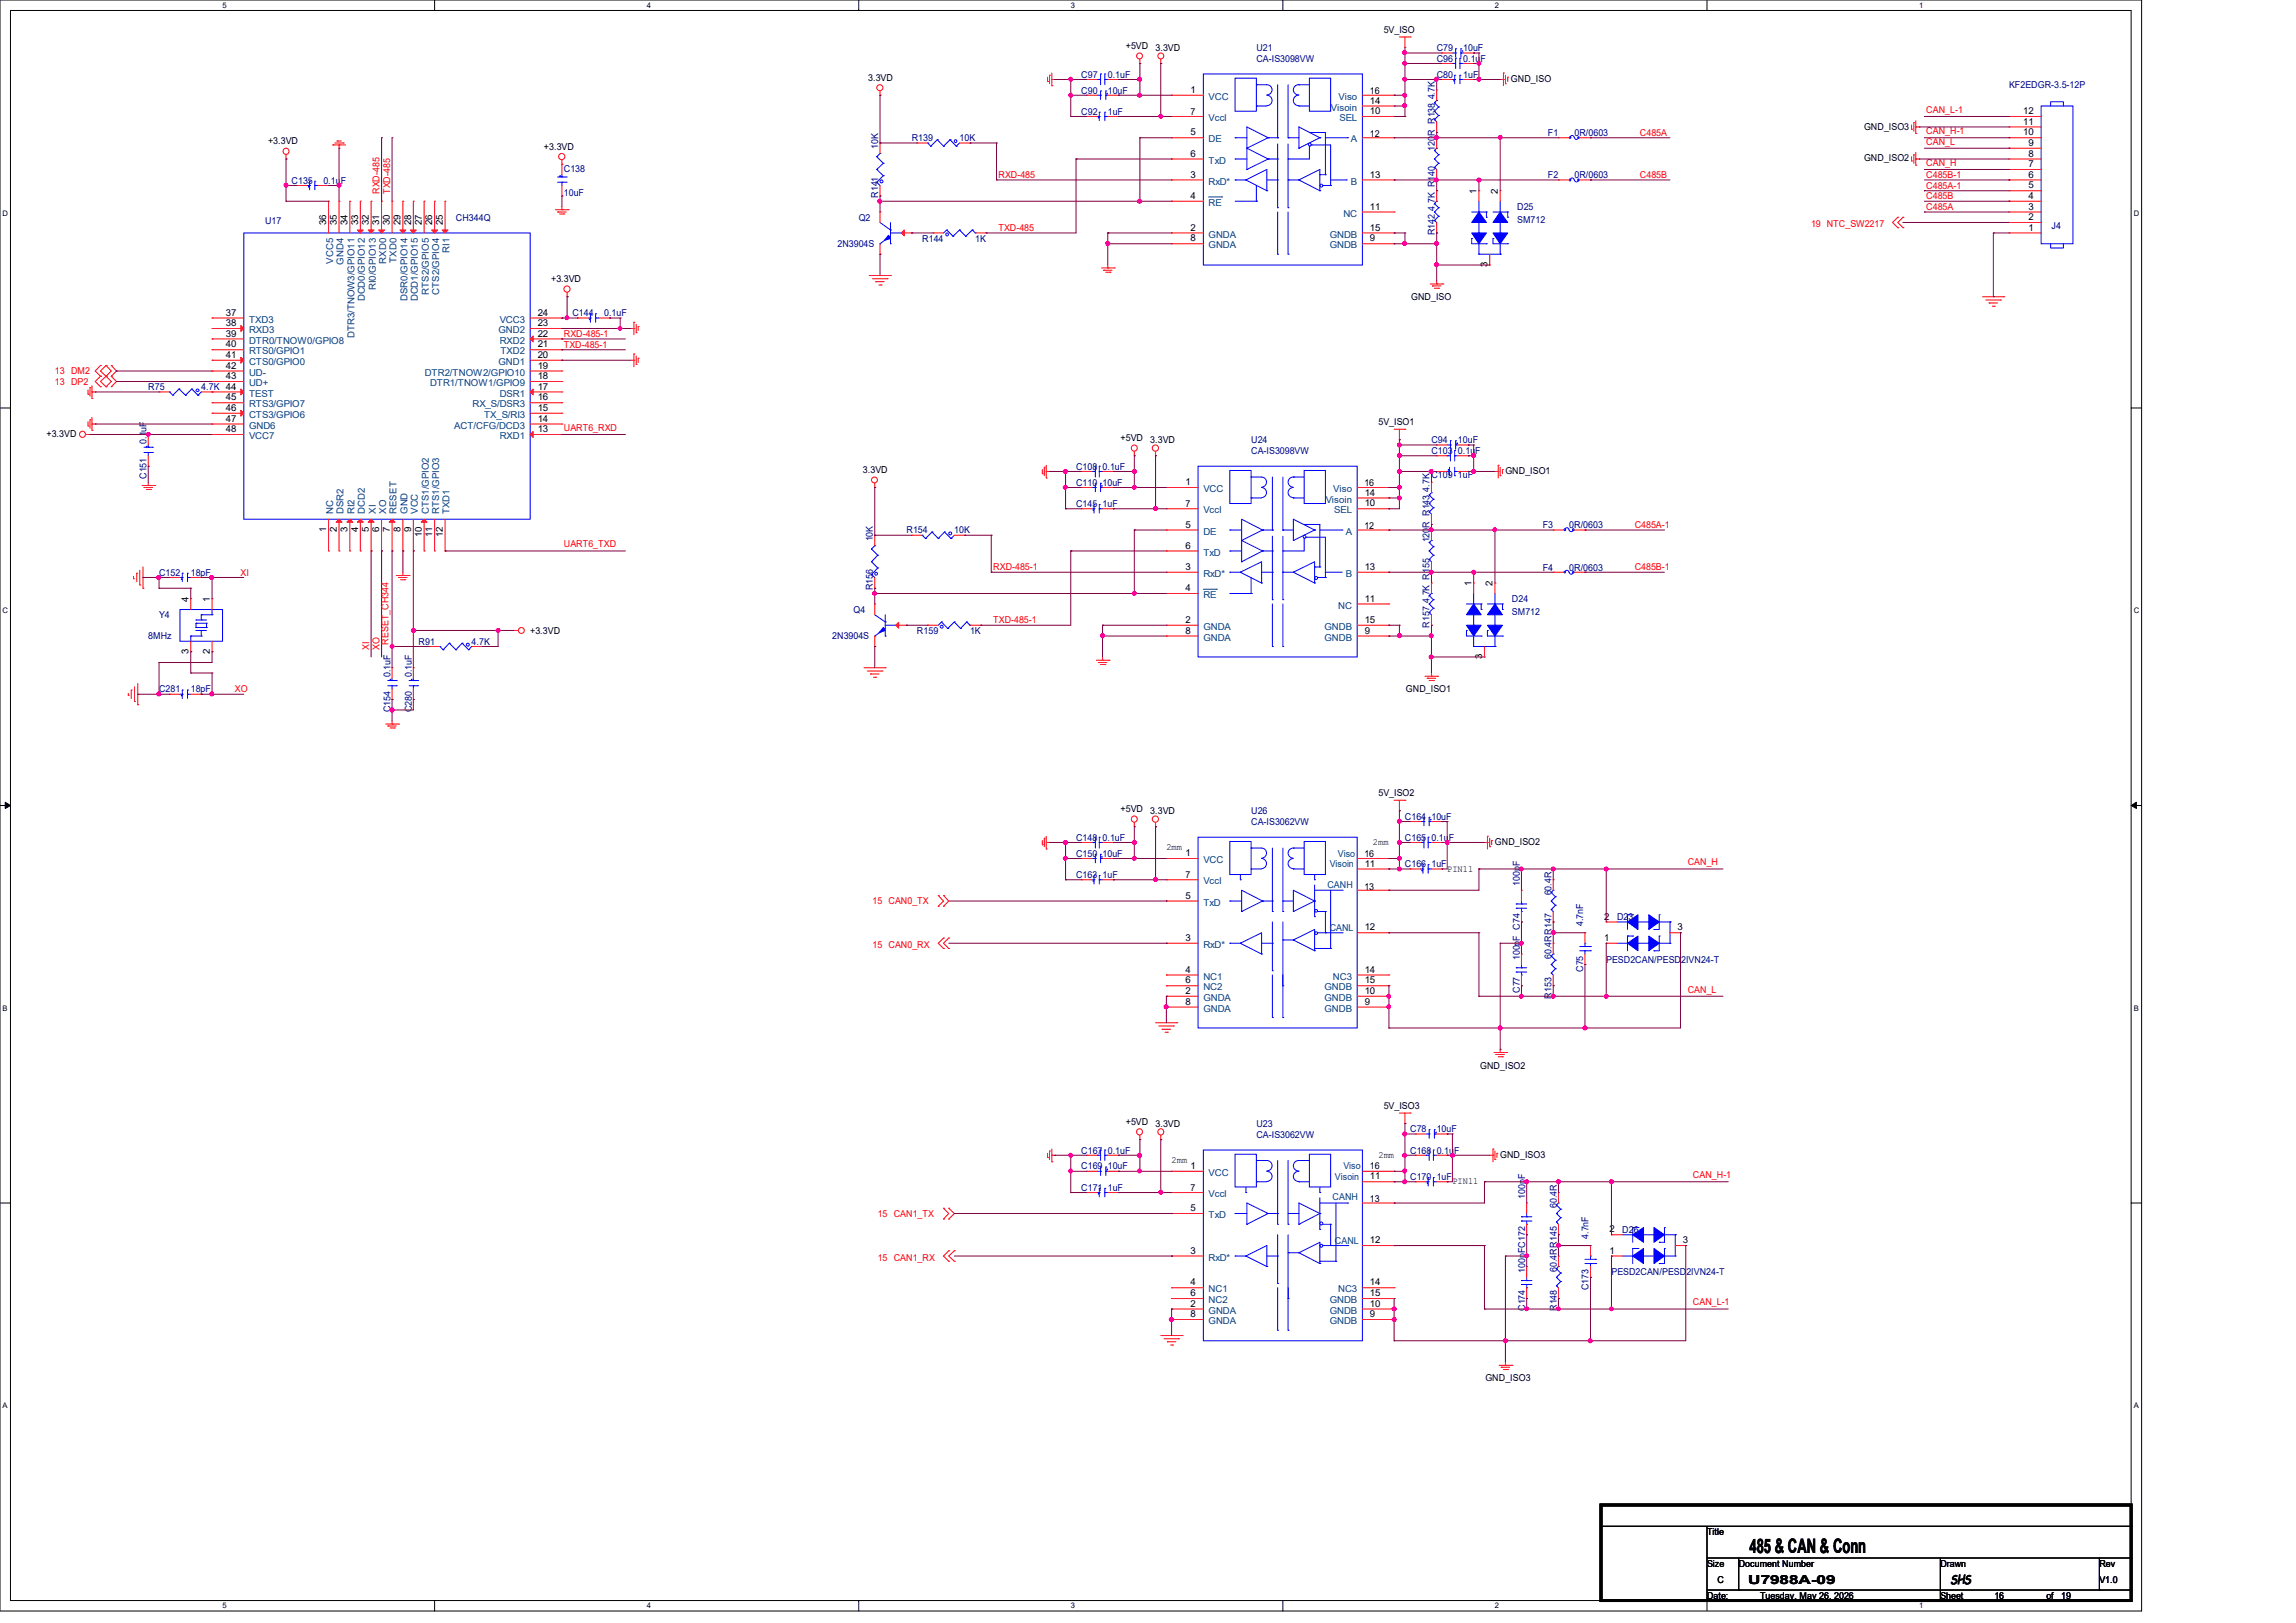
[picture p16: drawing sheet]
<svg xmlns="http://www.w3.org/2000/svg" width="297mm" height="210mm" viewBox="0 0 297 210" stroke-linecap="round" stroke-linejoin="round" font-family="sans-serif">
<defs><g id="words">
<text font-size="2.6" x="226.3" y="201">485 &amp; CAN &amp; Conn</text>
<g font-size="1.6">
<text x="226.1" y="204.9">U7988A-09</text>
<text x="252.3" y="204.9">SHS</text>
</g>
<g font-size="1.2">
<text x="179" y="4.3">5V_ISO</text>
<text x="112.3" y="10.5">3.3VD</text>
<text x="145.6" y="6.3">+5VD</text>
<text x="149.5" y="6.6">3.3VD</text>
<text x="195.5" y="10.6">GND_ISO</text>
<text x="154" y="12">1</text>
<text x="154" y="17.5">5</text>
<text x="154" y="14.9">7</text>
<text x="177.2" y="14.8">10</text>
<text x="177.2" y="17.7">12</text>
<text x="177.2" y="13.4">14</text>
<text x="177.2" y="12.1">16</text>
<text x="241.1" y="16.8">GND_ISO3</text>
<text x="261.7" y="17.5">10</text>
<text x="261.7" y="16.1">11</text>
<text x="261.7" y="14.8">12</text>
<text x="34.7" y="18.7">+3.3VD</text>
<text x="70.4" y="19.4">+3.3VD</text>
<text x="154" y="23">3</text>
<text x="154" y="20.3">6</text>
<text x="177.2" y="23">13</text>
<text x="241.1" y="20.9">GND_ISO2</text>
<text x="262.4" y="23">6</text>
<text x="262.4" y="21.6">7</text>
<text x="262.4" y="20.3">8</text>
<text x="262.4" y="18.9">9</text>
<text x="42.2" y="29.2" transform="rotate(-90 42.2 29.2)">36</text>
<text x="43.6" y="29.2" transform="rotate(-90 43.6 29.2)">35</text>
<text x="45" y="29.2" transform="rotate(-90 45 29.2)">34</text>
<text x="46.3" y="29.2" transform="rotate(-90 46.3 29.2)">33</text>
<text x="47.7" y="29.2" transform="rotate(-90 47.7 29.2)">32</text>
<text x="49.1" y="29.2" transform="rotate(-90 49.1 29.2)">31</text>
<text x="50.4" y="29.2" transform="rotate(-90 50.4 29.2)">30</text>
<text x="51.8" y="29.2" transform="rotate(-90 51.8 29.2)">29</text>
<text x="53.2" y="29.2" transform="rotate(-90 53.2 29.2)">28</text>
<text x="54.6" y="29.2" transform="rotate(-90 54.6 29.2)">27</text>
<text x="55.9" y="29.2" transform="rotate(-90 55.9 29.2)">26</text>
<text x="57.3" y="29.2" transform="rotate(-90 57.3 29.2)">25</text>
<text x="154" y="29.8">2</text>
<text x="154" y="25.7">4</text>
<text x="177.2" y="27.1">11</text>
<text x="177.2" y="29.8">15</text>
<text x="191" y="25.1" transform="rotate(-90 191 25.1)">1</text>
<text x="193.8" y="25.1" transform="rotate(-90 193.8 25.1)">2</text>
<text x="262.4" y="29.8">1</text>
<text x="262.4" y="28.5">2</text>
<text x="262.4" y="27.1">3</text>
<text x="262.4" y="25.7">4</text>
<text x="262.4" y="24.4">5</text>
<text x="154" y="31.2">8</text>
<text x="177.2" y="31.2">9</text>
<text x="192.4" y="34.5" transform="rotate(-90 192.4 34.5)">3</text>
<text x="29.2" y="40.9">37</text>
<text x="69.6" y="40.9">24</text>
<text x="71.3" y="36.5">+3.3VD</text>
<text x="182.5" y="38.9">GND_ISO</text>
<text x="29.2" y="42.2">38</text>
<text x="29.2" y="43.6">39</text>
<text x="29.2" y="45">40</text>
<text x="29.2" y="46.3">41</text>
<text x="29.2" y="47.7">42</text>
<text x="69.6" y="47.7">19</text>
<text x="69.6" y="46.3">20</text>
<text x="69.6" y="45">21</text>
<text x="69.6" y="43.6">22</text>
<text x="69.6" y="42.2">23</text>
<text x="29.2" y="49.1">43</text>
<text x="29.2" y="51.8">45</text>
<text x="29.2" y="53.2">46</text>
<text x="69.6" y="53.2">15</text>
<text x="69.6" y="51.8">16</text>
<text x="69.6" y="50.4">17</text>
<text x="69.6" y="49.1">18</text>
<text x="6" y="56.6">+3.3VD</text>
<text x="29.2" y="54.6">47</text>
<text x="29.2" y="55.9">48</text>
<text x="69.6" y="55.9">13</text>
<text x="69.6" y="54.6">14</text>
<text x="144.9" y="57.1">+5VD</text>
<text x="148.8" y="57.4">3.3VD</text>
<text x="178.3" y="55">5V_ISO1</text>
<text x="111.6" y="61.2">3.3VD</text>
<text x="153.3" y="62.8">1</text>
<text x="153.3" y="65.6">7</text>
<text x="176.5" y="62.9">16</text>
<text x="176.5" y="65.5">10</text>
<text x="176.5" y="64.1">14</text>
<text x="194.7" y="61.3">GND_ISO1</text>
<text x="42.2" y="68.8" transform="rotate(-90 42.2 68.8)">1</text>
<text x="43.6" y="68.8" transform="rotate(-90 43.6 68.8)">2</text>
<text x="45" y="68.8" transform="rotate(-90 45 68.8)">3</text>
<text x="46.3" y="68.8" transform="rotate(-90 46.3 68.8)">4</text>
<text x="47.7" y="68.8" transform="rotate(-90 47.7 68.8)">5</text>
<text x="49.1" y="68.8" transform="rotate(-90 49.1 68.8)">6</text>
<text x="50.4" y="68.8" transform="rotate(-90 50.4 68.8)">7</text>
<text x="51.8" y="68.8" transform="rotate(-90 51.8 68.8)">8</text>
<text x="53.2" y="68.8" transform="rotate(-90 53.2 68.8)">9</text>
<text x="54.6" y="69.5" transform="rotate(-90 54.6 69.5)">10</text>
<text x="55.9" y="69.5" transform="rotate(-90 55.9 69.5)">11</text>
<text x="57.3" y="69.5" transform="rotate(-90 57.3 69.5)">12</text>
<text x="153.3" y="68.3">5</text>
<text x="153.3" y="71">6</text>
<text x="176.5" y="68.5">12</text>
<text x="24.4" y="77.9" transform="rotate(-90 24.4 77.9)">4</text>
<text x="27.1" y="77.9" transform="rotate(-90 27.1 77.9)">1</text>
<text x="153.3" y="73.7">3</text>
<text x="153.3" y="76.5">4</text>
<text x="176.5" y="77.9">11</text>
<text x="176.5" y="73.7">13</text>
<text x="190.3" y="75.8" transform="rotate(-90 190.3 75.8)">1</text>
<text x="193.1" y="75.8" transform="rotate(-90 193.1 75.8)">2</text>
<text x="68.6" y="82">+3.3VD</text>
<text x="153.3" y="80.6">2</text>
<text x="153.3" y="82">8</text>
<text x="176.5" y="82">9</text>
<text x="176.5" y="80.6">15</text>
<text x="24.4" y="84.6" transform="rotate(-90 24.4 84.6)">3</text>
<text x="27.1" y="84.6" transform="rotate(-90 27.1 84.6)">2</text>
<text x="181.9" y="89.6">GND_ISO1</text>
<text x="191.7" y="85.3" transform="rotate(-90 191.7 85.3)">3</text>
<text x="144.9" y="105.1">+5VD</text>
<text x="148.8" y="105.4">3.3VD</text>
<text x="178.3" y="103">5V_ISO2</text>
<text x="150.9" y="110">2mm</text>
<text x="153.3" y="110.8">1</text>
<text x="153.3" y="113.6">7</text>
<text x="176.5" y="110.9">16</text>
<text x="176.5" y="112.1">11</text>
<text x="177.6" y="109.3">2mm</text>
<text x="187.2" y="112.8">PIN11</text>
<text x="193.4" y="109.3">GND_ISO2</text>
<text x="153.3" y="116.3">5</text>
<text x="176.5" y="115.1">13</text>
<text x="207.5" y="119">2</text>
<text x="153.3" y="121.8">3</text>
<text x="153.3" y="125.9">4</text>
<text x="176.5" y="125.9">14</text>
<text x="176.5" y="120.4">12</text>
<text x="207.5" y="121.8">1</text>
<text x="217" y="120.4">3</text>
<text x="153.3" y="128.6">2</text>
<text x="153.3" y="127.3">6</text>
<text x="153.3" y="130">8</text>
<text x="176.5" y="130">9</text>
<text x="176.5" y="128.6">10</text>
<text x="176.5" y="127.3">15</text>
<text x="179" y="143.5">5V_ISO3</text>
<text x="191.5" y="138.3">GND_ISO2</text>
<text x="145.6" y="145.5">+5VD</text>
<text x="149.5" y="145.8">3.3VD</text>
<text x="178.3" y="149.8">2mm</text>
<text x="194.1" y="149.8">GND_ISO3</text>
<text x="151.6" y="150.5">2mm</text>
<text x="154" y="151.3">1</text>
<text x="154" y="154.1">7</text>
<text x="177.2" y="155.6">13</text>
<text x="177.2" y="152.6">11</text>
<text x="177.2" y="151.3">16</text>
<text x="187.9" y="153.2">PIN11</text>
<text x="154" y="156.7">5</text>
<text x="177.2" y="160.9">12</text>
<text x="208.2" y="159.5">2</text>
<text x="217.7" y="160.9">3</text>
<text x="154" y="162.2">3</text>
<text x="154" y="166.3">4</text>
<text x="154" y="167.7">6</text>
<text x="177.2" y="166.3">14</text>
<text x="177.2" y="167.7">15</text>
<text x="208.2" y="162.2">1</text>
<text x="154" y="169.1">2</text>
<text x="154" y="170.4">8</text>
<text x="177.2" y="170.4">9</text>
<text x="177.2" y="169.1">10</text>
<text x="192.2" y="178.7">GND_ISO3</text>
<text x="220.8" y="198.6">Title</text>
<text x="220.8" y="202.7">Size</text>
<text x="224.9" y="202.7">Document Number</text>
<text x="251" y="202.7">Drawn</text>
<text x="271.6" y="202.7">Rev</text>
<text x="220.8" y="206.9">Date:</text>
<text x="222.2" y="204.8">C</text>
<text x="227.7" y="206.9">Tuesday, May 26, 2026</text>
<text x="251" y="206.9">Sheet</text>
<text x="258" y="206.9">16</text>
<text x="264.7" y="206.9">of</text>
<text x="266.6" y="206.9">19</text>
<text x="271.6" y="204.8">V1.0</text>
</g>
<g font-size="1.2" fill="#000080">
<text x="139.9" y="10">C97</text>
<text x="143.3" y="10">0.1uF</text>
<text x="162.5" y="6.6">U21</text>
<text x="162.5" y="8">CA-IS3098VW</text>
<text x="185.8" y="6.6">C79</text>
<text x="185.8" y="10">C80</text>
<text x="185.8" y="8">C96</text>
<text x="189.3" y="6.6">10uF</text>
<text x="189.3" y="10">1uF</text>
<text x="189.3" y="8">0.1uF</text>
<text x="259.9" y="11.4">KF2EDGR-3.5-12P</text>
<text x="139.9" y="12.1">C90</text>
<text x="139.9" y="14.9">C92</text>
<text x="143.3" y="12.1">10uF</text>
<text x="143.3" y="14.9">1uF</text>
<text x="185.6" y="17.6" transform="rotate(-90 185.6 17.6)">R R138</text>
<text x="185.6" y="12.9" transform="rotate(-90 185.6 12.9)">4.7K</text>
<text x="200.2" y="17.6">F1</text>
<text x="203.7" y="17.6">0R/0603</text>
<text x="37.7" y="23.7">C135</text>
<text x="41.8" y="23.7">0.1u</text>
<text x="44.1" y="23.7">F</text>
<text x="72.9" y="22.3">C138</text>
<text x="113.6" y="19.3" transform="rotate(-90 113.6 19.3)">10K</text>
<text x="117.9" y="18.3">R139</text>
<text x="124.1" y="18.3">10K</text>
<text x="185.6" y="19.5" transform="rotate(-90 185.6 19.5)">120</text>
<text x="200.2" y="23.1">F2</text>
<text x="203.7" y="23.1">0R/0603</text>
<text x="34.3" y="29">U17</text>
<text x="59" y="28.6">CH344Q</text>
<text x="72.9" y="25.4">10uF</text>
<text x="111.1" y="28.6">Q2</text>
<text x="113.6" y="25.6" transform="rotate(-90 113.6 25.6)">R141</text>
<text x="185.6" y="27.3" transform="rotate(-90 185.6 27.3)">4.7K R140</text>
<text x="196.3" y="27.2">D25</text>
<text x="196.3" y="28.8">SM712</text>
<text x="265.4" y="29.7">J4</text>
<text x="108.3" y="32">2N3904S</text>
<text x="119.3" y="31.3">R144</text>
<text x="126.2" y="31.3">1K</text>
<text x="185.6" y="30.4" transform="rotate(-90 185.6 30.4)">R142</text>
<text x="74" y="40.9">C144</text>
<text x="78.1" y="40.9">0.1uF</text>
<text x="19.2" y="50.5">R75</text>
<text x="26" y="50.5">4.7K 44</text>
<text x="19" y="57.4" transform="rotate(-90 19 57.4)">0.1uF</text>
<text x="161.8" y="57.4">U24</text>
<text x="161.8" y="58.7">CA-IS3098VW</text>
<text x="185.2" y="57.4">C94</text>
<text x="185.2" y="58.7">C103</text>
<text x="188.6" y="57.4">10uF</text>
<text x="188.6" y="58.7">0.1uF</text>
<text x="19" y="62" transform="rotate(-90 19 62)">C151</text>
<text x="139.2" y="62.9">C110</text>
<text x="139.2" y="60.8">C108</text>
<text x="139.2" y="65.6">C145</text>
<text x="142.6" y="62.9">10uF</text>
<text x="142.6" y="60.8">0.1uF</text>
<text x="142.6" y="65.6">1uF</text>
<text x="184.9" y="63.6" transform="rotate(-90 184.9 63.6)">4.7K</text>
<text x="185.2" y="61.9">C109</text>
<text x="188.6" y="61.9">1uF</text>
<text x="112.9" y="70.1" transform="rotate(-90 112.9 70.1)">10K</text>
<text x="117.3" y="69">R154</text>
<text x="123.4" y="69">10K</text>
<text x="184.9" y="70.2" transform="rotate(-90 184.9 70.2)">120</text>
<text x="184.9" y="68.3" transform="rotate(-90 184.9 68.3)">R R143</text>
<text x="199.6" y="68.3">F3</text>
<text x="203" y="68.3">0R/0603</text>
<text x="20.6" y="74.5">C152</text>
<text x="24.7" y="74.5">18pF</text>
<text x="112.9" y="76.4" transform="rotate(-90 112.9 76.4)">R156</text>
<text x="195.6" y="77.9">D24</text>
<text x="199.6" y="73.8">F4</text>
<text x="203" y="73.8">0R/0603</text>
<text x="19.2" y="82.7">8MHz</text>
<text x="20.6" y="80">Y4</text>
<text x="54.1" y="83.4">R91</text>
<text x="61" y="83.4">4.7K</text>
<text x="107.7" y="82.7">2N3904S</text>
<text x="110.4" y="79.3">Q4</text>
<text x="118.6" y="82">R159</text>
<text x="125.5" y="82">1K</text>
<text x="184.9" y="81.2" transform="rotate(-90 184.9 81.2)">R157</text>
<text x="184.9" y="78" transform="rotate(-90 184.9 78)">4.7K R155</text>
<text x="195.6" y="79.6">SM712</text>
<text x="20.6" y="89.6">C281</text>
<text x="24.7" y="89.6">18pF</text>
<text x="50.5" y="87.6" transform="rotate(-90 50.5 87.6)">0.1uF</text>
<text x="53.3" y="87.6" transform="rotate(-90 53.3 87.6)">0.1uF</text>
<text x="50.5" y="92.2" transform="rotate(-90 50.5 92.2)">C154</text>
<text x="53.3" y="92.2" transform="rotate(-90 53.3 92.2)">C280</text>
<text x="161.8" y="105.4">U26</text>
<text x="161.8" y="106.7">CA-IS3062VW</text>
<text x="181.7" y="106">C164</text>
<text x="185.2" y="106">10uF</text>
<text x="139.2" y="110.9">C150</text>
<text x="139.2" y="113.6">C163</text>
<text x="139.2" y="108.8">C148</text>
<text x="142.6" y="110.9">10uF</text>
<text x="142.6" y="113.6">1uF</text>
<text x="142.6" y="108.8">0.1uF</text>
<text x="181.7" y="108.8">C165</text>
<text x="181.7" y="112.2">C166</text>
<text x="185.2" y="108.8">0.1u</text>
<text x="185.2" y="112.2">1uF</text>
<text x="187.4" y="108.8">F</text>
<text x="196.6" y="112.1" transform="rotate(-90 196.6 112.1)">F</text>
<text x="196.6" y="114.6" transform="rotate(-90 196.6 114.6)">100p</text>
<text x="200.7" y="115.9" transform="rotate(-90 200.7 115.9)">60.4R</text>
<text x="204.8" y="119.8" transform="rotate(-90 204.8 119.8)">4.7nF</text>
<text x="209.2" y="119.1">D23</text>
<text x="196.6" y="124.2" transform="rotate(-90 196.6 124.2)">100p</text>
<text x="196.6" y="121.7" transform="rotate(-90 196.6 121.7)">F C74</text>
<text x="200.7" y="124.1" transform="rotate(-90 200.7 124.1)">60.4RR147</text>
<text x="204.8" y="125.8" transform="rotate(-90 204.8 125.8)">C75</text>
<text x="207.8" y="124.6">PESD2CAN/PESD</text>
<text x="217.5" y="124.6">2IVN24-T</text>
<text x="196.6" y="128.5" transform="rotate(-90 196.6 128.5)">C77</text>
<text x="200.7" y="129.2" transform="rotate(-90 200.7 129.2)">R153</text>
<text x="139.9" y="149.3">C167</text>
<text x="143.3" y="149.3">0.1uF</text>
<text x="162.5" y="145.8">U23</text>
<text x="162.5" y="147.2">CA-IS3062VW</text>
<text x="182.4" y="149.3">C168</text>
<text x="182.4" y="146.5">C78</text>
<text x="185.8" y="149.3">0.1u</text>
<text x="185.8" y="146.5">10uF</text>
<text x="188.1" y="149.3">F</text>
<text x="139.9" y="154.1">C171</text>
<text x="139.9" y="151.3">C169</text>
<text x="143.3" y="154.1">1uF</text>
<text x="143.3" y="151.3">10uF</text>
<text x="182.4" y="152.7">C170</text>
<text x="185.8" y="152.7">1uF</text>
<text x="197.3" y="155.1" transform="rotate(-90 197.3 155.1)">100p</text>
<text x="197.3" y="152.6" transform="rotate(-90 197.3 152.6)">F</text>
<text x="201.4" y="156.3" transform="rotate(-90 201.4 156.3)">60.4R</text>
<text x="205.5" y="160.3" transform="rotate(-90 205.5 160.3)">4.7nF</text>
<text x="209.8" y="159.6">D26</text>
<text x="197.3" y="164.7" transform="rotate(-90 197.3 164.7)">100p</text>
<text x="197.3" y="162.2" transform="rotate(-90 197.3 162.2)">FC172</text>
<text x="201.4" y="164.6" transform="rotate(-90 201.4 164.6)">60.4RR145</text>
<text x="205.5" y="166.9" transform="rotate(-90 205.5 166.9)">C173</text>
<text x="208.4" y="165">PESD2CAN/PESD</text>
<text x="218.1" y="165">2IVN24-T</text>
<text x="197.3" y="169.6" transform="rotate(-90 197.3 169.6)">C174</text>
<text x="201.4" y="169.6" transform="rotate(-90 201.4 169.6)">R148</text>
</g>
<g font-size="1.2" fill="#004080">
<text x="156.3" y="12.9">VCC</text>
<text x="156.3" y="15.7">Vccl</text>
<text x="172.2" y="14.3">Visoin</text>
<text x="173.1" y="12.9">Viso</text>
<text x="173.3" y="15.7">SEL</text>
<text x="156.3" y="23.9">RxD*</text>
<text x="156.3" y="18.4">DE</text>
<text x="156.3" y="21.2">TxD</text>
<text x="174.8" y="18.4">A</text>
<text x="174.8" y="23.9">B</text>
<text x="156.3" y="26.6">RE</text>
<text x="173.8" y="28">NC</text>
<text x="43.1" y="34.1" transform="rotate(-90 43.1 34.1)">VCC5</text>
<text x="44.4" y="34.2" transform="rotate(-90 44.4 34.2)">GND4</text>
<text x="50" y="34.1" transform="rotate(-90 50 34.1)">RXD0</text>
<text x="51.3" y="34" transform="rotate(-90 51.3 34)">TXD0</text>
<text x="58.2" y="32.7" transform="rotate(-90 58.2 32.7)">RI1</text>
<text x="156.3" y="30.7">GNDA</text>
<text x="156.3" y="32.1">GNDA</text>
<text x="172" y="32.1">GNDB</text>
<text x="172" y="30.7">GNDB</text>
<text x="32.2" y="41.7">TXD3</text>
<text x="47.2" y="39" transform="rotate(-90 47.2 39)">DCD0/GPIO12</text>
<text x="48.6" y="37.5" transform="rotate(-90 48.6 37.5)">RI0/GPIO13</text>
<text x="52.7" y="38.9" transform="rotate(-90 52.7 38.9)">DSR0/GPIO14</text>
<text x="54.1" y="39" transform="rotate(-90 54.1 39)">DCD1/GPIO15</text>
<text x="55.5" y="38.1" transform="rotate(-90 55.5 38.1)">RTS2/GPIO5</text>
<text x="56.8" y="38.1" transform="rotate(-90 56.8 38.1)">CTS2/GPIO4</text>
<text x="64.6" y="41.7">VCC3</text>
<text x="32.2" y="43.1">RXD3</text>
<text x="32.2" y="44.4">DTR0/TNOW0/GPIO8</text>
<text x="32.2" y="45.8">RTS0/GPIO1</text>
<text x="32.2" y="47.2">CTS0/GPIO0</text>
<text x="45.8" y="43.7" transform="rotate(-90 45.8 43.7)">DTR3/TNOW3/GPIO11</text>
<text x="64.5" y="47.2">GND1</text>
<text x="64.5" y="43.1">GND2</text>
<text x="64.6" y="44.4">RXD2</text>
<text x="64.7" y="45.8">TXD2</text>
<text x="32.2" y="48.6">UD-</text>
<text x="32.2" y="50">UD+</text>
<text x="32.2" y="51.3">TEST</text>
<text x="32.2" y="52.7">RTS3/GPIO7</text>
<text x="54.9" y="48.6">DTR2/TNOW2/GPIO10</text>
<text x="55.6" y="50">DTR1/TNOW1/GPIO9</text>
<text x="61.1" y="52.7">RX_S/DSR3</text>
<text x="64.6" y="51.3">DSR1</text>
<text x="32.2" y="54.1">CTS3/GPIO6</text>
<text x="32.2" y="55.5">GND6</text>
<text x="32.2" y="56.8">VCC7</text>
<text x="58.8" y="55.5">ACT/CFG/DCD3</text>
<text x="62.6" y="54.1">TX_S/RI3</text>
<text x="64.6" y="56.8">RXD1</text>
<text x="155.7" y="63.7">VCC</text>
<text x="171.5" y="65">Visoin</text>
<text x="172.5" y="63.7">Viso</text>
<text x="43.1" y="66.5" transform="rotate(-90 43.1 66.5)">NC</text>
<text x="44.4" y="66.5" transform="rotate(-90 44.4 66.5)">DSR2</text>
<text x="45.8" y="66.5" transform="rotate(-90 45.8 66.5)">RI2</text>
<text x="47.2" y="66.5" transform="rotate(-90 47.2 66.5)">DCD2</text>
<text x="48.6" y="66.5" transform="rotate(-90 48.6 66.5)">XI</text>
<text x="50" y="66.5" transform="rotate(-90 50 66.5)">XO</text>
<text x="51.3" y="66.5" transform="rotate(-90 51.3 66.5)">RESET</text>
<text x="52.7" y="66.5" transform="rotate(-90 52.7 66.5)">GND</text>
<text x="54.1" y="66.5" transform="rotate(-90 54.1 66.5)">VCC</text>
<text x="55.5" y="66.5" transform="rotate(-90 55.5 66.5)">CTS1/GPIO2</text>
<text x="56.8" y="66.5" transform="rotate(-90 56.8 66.5)">RTS1/GPIO3</text>
<text x="58.2" y="66.5" transform="rotate(-90 58.2 66.5)">TXD1</text>
<text x="155.7" y="69.2">DE</text>
<text x="155.7" y="71.9">TxD</text>
<text x="155.7" y="66.4">Vccl</text>
<text x="172.6" y="66.4">SEL</text>
<text x="174.1" y="69.2">A</text>
<text x="155.7" y="74.6">RxD*</text>
<text x="155.7" y="77.4">RE</text>
<text x="174.1" y="74.6">B</text>
<text x="155.7" y="81.5">GNDA</text>
<text x="155.7" y="82.9">GNDA</text>
<text x="171.3" y="82.9">GNDB</text>
<text x="171.3" y="81.5">GNDB</text>
<text x="173.1" y="78.7">NC</text>
<text x="155.7" y="111.7">VCC</text>
<text x="172" y="112.2">Visoin</text>
<text x="173.1" y="110.9">Viso</text>
<text x="155.7" y="117.2">TxD</text>
<text x="155.7" y="114.4">Vccl</text>
<text x="171.7" y="114.9">CANH</text>
<text x="155.7" y="122.6">RxD*</text>
<text x="172" y="120.4">CANL</text>
<text x="155.7" y="129.5">GNDA</text>
<text x="155.7" y="126.7">NC1</text>
<text x="155.7" y="128.1">NC2</text>
<text x="155.7" y="130.9">GNDA</text>
<text x="171.3" y="130.9">GNDB</text>
<text x="171.3" y="129.5">GNDB</text>
<text x="171.3" y="128.1">GNDB</text>
<text x="172.4" y="126.7">NC3</text>
<text x="156.3" y="152.1">VCC</text>
<text x="156.3" y="154.9">Vccl</text>
<text x="172.4" y="155.3">CANH</text>
<text x="172.7" y="152.7">Visoin</text>
<text x="173.8" y="151.3">Viso</text>
<text x="156.3" y="157.6">TxD</text>
<text x="172.7" y="160.9">CANL</text>
<text x="156.3" y="163.1">RxD*</text>
<text x="156.3" y="167.2">NC1</text>
<text x="173.1" y="167.2">NC3</text>
<text x="156.3" y="170">GNDA</text>
<text x="156.3" y="168.6">NC2</text>
<text x="156.3" y="171.3">GNDA</text>
<text x="172" y="171.3">GNDB</text>
<text x="172" y="170">GNDB</text>
<text x="172" y="168.6">GNDB</text>
</g>
<g font-size="1.2" fill="#f00">
<text x="212.1" y="17.6">C485A</text>
<text x="249.2" y="14.6">CAN_L-1</text>
<text x="249.2" y="17.4">CAN_H-1</text>
<text x="129.2" y="23">RXD-485</text>
<text x="212.1" y="23">C485B</text>
<text x="249.2" y="23">C485B-1</text>
<text x="249.2" y="18.7">CAN_L</text>
<text x="249.2" y="21.5">CAN_H</text>
<text x="49.1" y="25.1" transform="rotate(-90 49.1 25.1)">RXD-485</text>
<text x="50.5" y="25.1" transform="rotate(-90 50.5 25.1)">TXD-485</text>
<text x="129.2" y="29.9">TXD-485</text>
<text x="234.3" y="29.4">19 NTC_SW2217</text>
<text x="249.2" y="27.2">C485A</text>
<text x="249.2" y="25.8">C485B</text>
<text x="249.2" y="24.4">C485A-1</text>
<text x="72.9" y="43.6">RXD-485-1</text>
<text x="72.9" y="45">TXD-485-1</text>
<text x="7.1" y="48.4">13 DM2</text>
<text x="7.1" y="49.8">13 DP2</text>
<text x="72.9" y="55.8">UART6_RXD</text>
<text x="72.9" y="70.8">UART6_TXD</text>
<text x="211.5" y="68.3">C485A-1</text>
<text x="31.1" y="74.5">XI</text>
<text x="128.5" y="73.8">RXD-485-1</text>
<text x="211.5" y="73.8">C485B-1</text>
<text x="50.2" y="83.4" transform="rotate(-90 50.2 83.4)">RESET_CH344</text>
<text x="128.5" y="80.6">TXD-485-1</text>
<text x="30.4" y="89.6">XO</text>
<text x="47.8" y="84.1" transform="rotate(-90 47.8 84.1)">XI</text>
<text x="49.1" y="84.1" transform="rotate(-90 49.1 84.1)">XO</text>
<text x="218.3" y="112">CAN_H</text>
<text x="112.9" y="117">15 CAN0_TX</text>
<text x="112.9" y="122.6">15 CAN0_RX</text>
<text x="218.3" y="128.4">CAN_L</text>
<text x="219" y="152.4">CAN_H-1</text>
<text x="113.5" y="157.5">15 CAN1_TX</text>
<text x="113.5" y="163.1">15 CAN1_RX</text>
<text x="219" y="168.9">CAN_L-1</text>
</g>
<g font-size="1">
<text x="28.8" y="1">5</text>
<text x="83.7" y="1">4</text>
<text x="138.5" y="1">3</text>
<text x="193.4" y="1">2</text>
<text x="248.2" y="1">1</text>
<text x=".3" y="27.9">D</text>
<text x="276" y="27.9">D</text>
<text x=".3" y="79.4">C</text>
<text x="276" y="79.4">C</text>
<text x=".3" y="130.8">B</text>
<text x="276" y="130.8">B</text>
<text x=".3" y="182.2">A</text>
<text x="276" y="182.2">A</text>
<text x="28.8" y="208.1">5</text>
<text x="83.7" y="208.1">4</text>
<text x="138.5" y="208.1">3</text>
<text x="193.4" y="208.1">2</text>
<text x="248.2" y="208.1">1</text>
</g>
</g></defs>
<g fill="none" stroke="#000" stroke-width=".13">
<path d="M0 0h277v208.4h-277zM1.4 1.4h274.3v205.7h-274.3zM56.2 0v1.4M111.1 0v1.4M165.9 0v1.4M220.8 0v1.4M0 52.8h1.4M275.7 52.8h1.3M0 104.2h1.4M.7 103.8l.7 .4-.7 .4zM275.7 104.2l.7-.4v.8zM275.7 104.2h1.3"/>
<path d="M0 155.7h1.4M275.7 155.7h1.3M207.1 197.5h68.6M220.8 197.5v10.9M275.7 197.5h.1M56.2 207.1v1.3M111.1 207.1v1.3M165.9 207.1v1.3M220.8 207.1h.1M220.8 201.6h54.9M220.8 205.7h54.9M224.9 205.7h.1"/>
<path d="M224.9 201.6v4.1M251 207.1h.1M251 201.6v5.5M271.6 205.7h.1M271.6 201.6v4.1M275.7 201.6h.1M275.7 205.7h.1"/>
</g>
<path d="M.7 103.8l.7 .4-.7 .4zM275.7 104.2l.7-.4v.8z" fill="#000"/>
<g fill="none" stroke="#f00" stroke-width=".13">
<path d="M43.1 18.8h.1M43.1 18.8h1.6M43.3 18.5h1.1M43.6 18.2h.1M43.6 18.2h.6M43.9 18.8h.1M43.9 18.8v.4M44.4 18.5h.1M113.8 12.3h.1M113.8 11.8v.5M135.5 10.5h.1M135.5 10v.5"/>
<path d="M135.8 9.7h.1M135.8 9.7v1.1M136.1 10.3h.1M136.1 11.1h.1M136.1 10.3h.3M136.1 9.4v1.7M147.4 8.2h.1M147.4 7.7v.5M150.2 8.2h.1M150.2 7.7v.5M181 4.8h1.4M181.7 6.1h.1"/>
<path d="M181.7 4.8v1.3M182.4 4.8h.1M194.1 10.3h.4M194.5 10.3h.1M194.5 9.4h.1M194.5 9.4v1.7M194.7 10.8h.1M194.7 9.7v1.1M195 10h.1M195 10v.5M247.3 16.7h.1M247.3 16.2v.5"/>
<path d="M247.6 15.9h.1M247.6 15.9v1.1M247.8 16.4h.1M247.8 17.3h.1M247.8 16.4h.4M247.8 15.6v1.7M247.8 19.7v1.7M37 20.6h.1M37 20v.6M38.4 24h.1M38.4 24h1.4M41.1 24h1.4"/>
<path d="M42.5 24h.1M71.8 27.1h1.7M72.1 27.4h.1M72.1 27.4h1.1M72.4 27.7h.5M72.7 21.3h.1M72.7 27.1h.1M72.7 20.7v.6M72.7 26.7v.4M72.9 27.7h.1M73.4 38.4h.1M73.4 37.8v.6"/>
<path d="M73.5 27.1h.1M112.4 35.6h2.8M112.9 36.1h1.9M113.3 36.4h.1M113.3 36.4h1.1M113.7 36.9h.3M114 36.9h.1M114.8 36.1h.1M115.2 35.6h.1M142.5 34.7h1.6M142.7 35h.1M142.7 35h1.1"/>
<path d="M143 35.2h.6M143.3 34.7h.1M143.3 34.3v.4M143.6 35.2h.1M144.1 34.7h.1M185 36.7h1.6M185.3 37h.1M185.3 37h1.1M185.5 37.3h.6M185.8 36.7h.1M185.8 36.3v.4M186.1 37.3h.1"/>
<path d="M186.6 36.7h.1M245.5 28.1h.1M245.5 29.5h.1M245.5 28.1l-.7 .7 .7 .7M246.2 28.1h.1M246.2 29.5h.1M246.2 28.1l-.7 .7 .7 .7M247.3 20.8h.1M247.3 20.3v.5M247.6 20h.1M247.6 20v1.1M247.8 20.6h.1"/>
<path d="M247.8 21.4h.1M247.8 20.6h.4M256.5 38.4h2.7M256.9 38.8h1.9M257.3 39.2h.1M257.3 39.2h1.1M257.7 39.6h.3M258 39.6h.1M258.8 38.8h.1M259.2 38.4h.1M11.1 56.2h.5M11.4 51h.1"/>
<path d="M11.4 55.1h.1M11.4 50.5v.5M11.4 54.6v.5M11.6 50.2h.1M11.6 54.3h.1M11.6 56.2h.1M11.6 50.2v1.1M11.6 54.3v1.1M11.9 50.7h.1M11.9 51.6h.1M11.9 54.9h.1M11.9 55.7h.1"/>
<path d="M11.9 50.7h.4M11.9 49.9v1.7M11.9 54v1.7M11.9 54.9h.4M13 48.7h.1M13 47.3h.1M13 50h.1M13 47.3l-.7 .7 .7 .7M13 48.7l-.7 .7 .7 .6M13.7 48.7h.1M13.7 47.3h.1M13.7 50h.1"/>
<path d="M13.7 47.3l.7 .7-.7 .7M13.7 47.3l-.7 .7 .7 .7M13.7 48.7l.7 .7-.7 .6M13.7 48.7l-.7 .7 .7 .6M14.4 47.3h.1M14.4 48.7h.1M14.4 50h.1M14.4 47.3l.7 .7-.7 .7M14.4 48.7l.7 .7-.7 .6M81.6 42.5h.4M81.6 46.6h.4M82 42.5h.1"/>
<path d="M82 41.7h.1M82 46.6h.1M82 45.8h.1M82 41.7v1.6M82 45.8v1.7M82.3 43.1h.1M82.3 47.2h.1M82.3 42v1.1M82.3 46.1v1.1M82.5 42.2h.1M82.5 46.4h.1M82.5 42.2v.6"/>
<path d="M82.5 46.4v.5M146.7 59h.1M146.7 58.4v.6M149.5 59h.1M149.5 58.4v.6M180.3 55.5h1.4M181 56.9h.1M181 55.5v1.4M181.7 55.5h.1M17.3 74.9h.1M17.3 74.6v.3M17.7 74.2h.1"/>
<path d="M17.7 74.2v1.1M18.1 75.7h.1M18.1 73.8v1.9M18.4 62.8h1.6M18.5 76.1h.1M18.5 73.4v2.7M18.6 63.1h.1M18.6 63.1h1.1M18.9 63.3h.6M19.2 62.8h.1M19.2 62.4v.4M19.5 63.3h.1"/>
<path d="M20 62.8h.1M51.3 74.5h1.6M51.6 74.7h.1M51.6 74.7h1.1M51.8 75h.6M52.1 74.5h.1M52.1 74v.5M52.4 75h.1M52.9 74.5h.1M113.2 63.1h.1M113.2 62.5v.6M134.8 61.3h.1"/>
<path d="M134.8 60.7v.6M135.1 60.5h.1M135.1 60.5v1.1M135.3 61h.1M135.3 61.8h.1M135.3 61h.5M135.3 60.2v1.6M193.4 61h.4M193.8 61h.1M193.8 60.2h.1M193.8 60.2v1.6M194.1 61.6h.1"/>
<path d="M194.1 60.5v1.1M194.4 60.7h.1M194.4 60.7v.6M200.9 68.6h.1M200.9 68.6h1.4M203.7 68.6h1.3M205 68.6h.1M16.6 90h.1M16.6 89.7v.3M17 89.3h.1M17 89.3v1.1M17.4 90.8h.1"/>
<path d="M17.4 88.9v1.9M17.8 91.2h.1M17.8 88.4v2.8M21.9 89.8h.1M21.9 89.8h1.4M24.7 89.8h1.3M26 89.8h.1M49.9 93.7h1.7M50.2 93.9h.1M50.2 93.9h1.1M50.5 94.2h.5M50.7 93.7h.1"/>
<path d="M50.7 93.3v.4M51 94.2h.1M51.6 93.7h.1M66.5 81.6h.1M66.5 81.6h.6M111.8 86.4h2.7M112.2 86.8h1.9M112.6 87.2h.1M112.6 87.2h1.1M113 87.6h.3M113.3 87.6h.1M114.1 86.8h.1"/>
<path d="M114.5 86.4h.1M141.8 85.4h1.7M142.1 85.7h.1M142.1 85.7h1.1M142.4 86h.5M142.6 85.4h.1M142.6 85v.4M142.9 86h.1M143.5 85.4h.1M184.3 87.5h1.7M184.6 87.8h.1M184.6 87.8h1.1"/>
<path d="M184.9 88.1h.5M185.2 87.5h.1M185.2 87.1v.4M185.4 88.1h.1M186 87.5h.1M121.4 117.3h.1M121.4 115.9h.1M121.4 115.9l.6 .7-.6 .7M122 115.9h.1M122 117.3h.1M122 115.9l.7 .7-.7 .7M134.8 109.3h.1"/>
<path d="M134.8 108.8v.5M135.1 108.5h.1M135.1 108.5v1.1M135.3 109h.1M135.3 109.9h.1M135.3 108.2v1.7M135.3 109h.5M146.7 107h.1M146.7 106.4v.6M149.5 107h.1M149.5 106.4v.6M180.3 103.5h1.4"/>
<path d="M181 104.9h.1M181 103.5v1.4M181.7 103.5h.1M182.4 106.3h.1M182.4 106.3h1.4M185.2 106.3h1.3M186.5 106.3h.1M192 109h.4M192.4 109h.1M192.4 108.2h.1M192.4 108.2v1.7M192.7 109.6h.1"/>
<path d="M192.7 108.5v1.1M193 108.8h.1M193 108.8v.5M196.8 115.2h.1M196.8 119.3h.1M196.8 115.2v1.4M196.8 117.9v1.4M122 121.4h.1M122 122.7h.1M122 121.4l-.6 .6 .6 .7M122.7 121.4h.1M122.7 122.7h.1"/>
<path d="M122.7 121.4l-.7 .6 .7 .7M149.5 132.3h2.7M149.9 132.8h1.9M150.3 133.2h.1M150.3 133.2h1.1M150.7 133.6h.3M151 133.6h.1M151.8 132.8h.1M152.2 132.3h.1M193.3 136.2h1.6M193.5 136.4h.1M193.5 136.4h1.1"/>
<path d="M193.8 136.7h.6M194.1 136.2h.1M194.1 135.8v.4M194.4 136.7h.1M194.9 136.2h.1M122 157.7h.1M122 156.3h.1M122 156.3l.7 .7-.7 .7M122.7 156.3h.1M122.7 157.7h.1M122.7 156.3l.7 .7-.7 .7M135.5 149.8h.1"/>
<path d="M135.5 149.2v.6M135.8 148.9h.1M135.8 148.9v1.1M136.1 149.5h.1M136.1 150.3h.1M136.1 148.7v1.6M136.1 149.5h.3M140.6 149.5h.1M140.6 154.3h.1M140.6 149.5h1.3M140.6 154.3h1.3M143.3 149.5h1.4"/>
<path d="M143.3 154.3h1.4M144.7 149.5h.1M144.7 154.3h.1M147.4 147.4h.1M147.4 146.9v.5M150.2 147.4h.1M150.2 146.9v.5M181 144h1.4M181.7 145.4h.1M181.7 144v1.4M182.4 144h.1M183.1 152.9h.1"/>
<path d="M183.1 152.9h1.3M185.8 152.9h1.4M187.2 152.9h.1M192.7 149.5h.4M193.1 149.5h.1M193.1 148.7h.1M193.1 148.7v1.6M193.4 150h.1M193.4 148.9v1.1M193.6 149.2h.1M193.6 149.2v.6M122.7 161.8h.1"/>
<path d="M122.7 163.2h.1M122.7 161.8l-.7 .7 .7 .7M123.4 161.8h.1M123.4 163.2h.1M123.4 161.8l-.7 .7 .7 .7M150.2 172.8h2.7M150.6 173.2h1.9M151 173.6h.1M151 173.6h1.1M151.4 174h.3M151.7 174h.1M152.5 173.2h.1"/>
<path d="M152.9 172.8h.1M193.9 176.7h1.7M194.2 176.9h.1M194.2 176.9h1.1M194.5 177.2h.5M194.7 176.7h.1M194.7 176.2v.5M195 177.2h.1M195.6 176.7h.1"/>
<circle cx="37" cy="19.6" r=".39"/>
<circle cx="113.8" cy="11.3" r=".39"/>
<circle cx="147.4" cy="7.2" r=".38"/>
<circle cx="150.2" cy="7.2" r=".38"/>
<circle cx="72.7" cy="20.3" r=".4"/>
<circle cx="73.3" cy="37.4" r=".4"/>
<circle cx="10.7" cy="56.2" r=".39"/>
<circle cx="146.7" cy="58" r=".39"/>
<circle cx="149.5" cy="58" r=".4"/>
<circle cx="113.1" cy="62.1" r=".38"/>
<circle cx="67.4" cy="81.6" r=".38"/>
<circle cx="146.7" cy="106" r=".39"/>
<circle cx="149.5" cy="106" r=".4"/>
<circle cx="147.4" cy="146.5" r=".39"/>
<circle cx="150.1" cy="146.5" r=".39"/>
</g>
<path d="M207.1 194.7h68.6v12.4h-68.6z" fill="none" stroke="#000" stroke-width=".38"/>
<g fill="none" stroke="#00f" stroke-width=".13">
<path d="M39.8 24h.2M39.9 24.1l.1 .1zM40 24h.1M40 23.5h.1M40 23.5v1.1M40.7 23.5h.1M40.7 24h.1M40.7 24h.4M40.7 23.5v1.1M113.2 79.5l1.3 1M114.5 79.5v2.8M202.9 68.6v-.2l-.2-.1-.2 .1-.1 .2"/>
<path d="M203.5 68.6l-.3 .2-.2-.2M23.3 89.8h.3M23.6 89.8h.1M23.6 89.3h.1M23.6 89.3v1.1M24.3 89.3h.1M24.3 89.8h.1M24.3 89.8h.4M24.3 89.3v1.1M113.2 82.3h.1M114.5 80.5h.1M114.5 82.3h.1"/>
<path d="M114.5 81.3l-1.3 1M114.5 80.9h1.4M115.9 80.9h.1M183.8 106.3h.4M184.2 105.7h.1M184.2 106.3h.1M184.2 105.7v1.1M184.9 106.3h.1M184.9 105.7h.1M184.9 106.3h.3M184.9 105.7v1.1M185 106h.1z"/>
<path d="M196.1 117h.1M196.1 117.5h.1M196.1 117h1.4M196.1 117.5h1.4M196.8 117.9h.1M196.8 117h.1M196.8 116.6v.4M196.8 117.5v.4M141.9 149.5h.1M141.9 149.5h.5M141.9 154.3h.3M142.2 154.3h.1"/>
<path d="M142.2 153.8h.1M142.2 153.8v1.1M142.4 148.8h.1M142.4 148.8v1.4M142.9 148.8h.1M142.9 149.5h.1M142.9 153.8h.1M142.9 154.3h.1M142.9 148.8v1.4M142.9 153.8v1.1M142.9 149.5h.4M142.9 154.3h.4"/>
<path d="M184.4 152.9h.3M184.6 153.1l.1 .1zM184.7 152.9h.1M184.7 152.4h.1M184.7 152.4v1.1M185.4 152.4h.1M185.4 152.9h.1M185.4 152.9h.4M185.4 152.4v1.1"/>
<circle cx="202.4" cy="68.5" r=".12"/>
<circle cx="203.5" cy="68.5" r=".12"/>
<circle cx="23.5" cy="90" r=".04"/>
<circle cx="142.1" cy="154.5" r=".04"/>
</g>
<path d="M114.3 81.2l.2 .4-.8 .3z" fill="#00f"/>
<path d="M114.3 81.2l.2 .4-.8 .3z" fill="none" stroke="#00f" stroke-width=".13"/>
<path d="M113.2 78.1h.1M113.2 78.1v1.4M113.2 83.7h.1M113.2 82.3v1.4" fill="none" stroke="#f00" stroke-width=".13"/>
<path d="M116.2 80.5v.8l-.3-.4z" fill="#f00"/>
<path d="M72.7 21.3h.1M72.7 25.4h.1M72.7 21.3v1.3M72.7 24v1.4M21.9 74.7h.1M21.9 74.7h1.4M24.7 74.7h1.3M26 74.7h.1M115.9 80.9h1.4M116.2 80.5v.8l-.3-.4zM117.3 80.9h.1" fill="none" stroke="#f00" stroke-width=".13"/>
<g fill="none" stroke="#00f" stroke-width=".13">
<path d="M72.1 23.6h1.1M72.1 22.9h1.1M72.7 22.9h.1M72.7 23.6h.1M72.7 22.6v.3M72.7 23.6v.4M73.2 23.6h.1M73.2 22.9h.1M113.8 31.5h.1M113.8 28.8l1.4 1M115.2 29.8h.1M115.2 31.5h.1"/>
<path d="M115.2 30.6l-1.4 .9M115.2 28.8v2.7M115.2 30.1h1.4M116.6 30.1h.1M23.3 74.7h.3M23.6 74.7h.1M23.6 74.2h.1M23.6 74.2v1.1M24.3 74.2h.1M24.3 74.7h.1M24.3 74.7h.4M24.3 74.2v1.1"/>
<circle cx="72.5" cy="22.8" r=".06"/>
<circle cx="23.5" cy="74.9" r=".04"/>
</g>
<path d="M114.9 30.4l.3 .5-.8 .2z" fill="#00f"/>
<path d="M114.9 30.4l.3 .5-.8 .2z" fill="none" stroke="#00f" stroke-width=".13"/>
<path d="M113.8 27.4h.1M113.8 32.9h.1M113.8 27.4v1.4M113.8 31.5v1.4" fill="none" stroke="#f00" stroke-width=".13"/>
<path d="M116.6 30.1l.4-.3v.7z" fill="#f00"/>
<g fill="none" stroke="#f00" stroke-width=".13">
<path d="M259.9 19.2h.1M259.9 17.8h.1M259.9 16.4h.1M259.9 15.1h.1M259.9 19.2h4.1M259.9 17.8h4.1M259.9 16.4h4.1M259.9 15.1h4.1M116.6 30.1l.4-.3v.7zM116.6 30.1h1.3M117.9 30.1h.1M259.9 30.1h.1"/>
<path d="M259.9 28.8h.1M259.9 27.4h.1M259.9 26h.1M259.9 24.7h.1M259.9 23.3h.1M259.9 21.9h.1M259.9 20.6h.1M259.9 30.1h4.1M259.9 28.8h4.1M259.9 27.4h4.1M259.9 26h4.1M259.9 24.7h4.1"/>
<path d="M259.9 23.3h4.1M259.9 21.9h4.1M259.9 20.6h4.1M120 80.9h.1M120 80.9h1.4M125.5 80.9h1.4M126.9 80.9h.1M139.9 111.1h.1M139.9 111.1h1.4M142.6 111.1h1.4M144 111.1h.1M182.4 109h.1"/>
<path d="M182.4 109h1.4M185.2 109h1.3M186.5 109h.1M183.1 149.5h.1M183.1 149.5h1.3M185.8 149.5h1.4M187.2 149.5h.1"/>
</g>
<g fill="none" stroke="#00f" stroke-width=".13">
<path d="M264 13.7h4.1v17.8h-4.1zM265.3 13.7v-.5h1.6v.5M265.3 31.5v.6h1.6v-.6M121.8 80.5h.1M121.8 80.5l-.4 .4M121.8 80.5l.8 .8M122.6 81.3h.1M123.4 80.5h.1M123.4 80.5l-.8 .8M123.4 80.5l.8 .8M124.2 81.3h.1M125.1 80.5h.1"/>
<path d="M125.1 80.5l-.9 .8M125.1 80.5l.4 .4M125.5 80.9h.1M141.3 111.1h.4M141.7 110.5h.1M141.7 111.1h.1M141.7 110.5v1.1M142.4 111.1h.1M142.4 110.5h.1M142.4 111.1h.2M142.4 110.5v1.1M183.8 109h.1"/>
<path d="M183.8 109h.4M184.2 108.3h.1M184.2 108.3v1.4M184.7 108.3h.1M184.7 109h.1M184.7 108.3v1.4M184.7 109h.5M209.2 119.3h1.3M210.5 118.4h.1M210.5 119.3h.1M210.5 118.4v1.9M210.5 118.4h.7"/>
<path d="M211.2 118.4h.1M211.9 119.3h1.4M213.3 119.3h.1M214.6 118.4h.1M214.6 118.4v1.9h-.6M214.6 119.3h1.4M216 119.3h.1M216 119.3v2.7M209.2 122h1.3M210.5 121.1h.1M210.5 122h.1M210.5 121.1h.7"/>
<path d="M210.5 121.1v1.9M211.2 121.1h.1M211.9 122h1.4M213.3 122h.1M214 123h.1M214 120.3h.1M214.6 121.1h.1M214.6 121.1v1.9h-.6M214.6 122h1.4M216 122h.1M184.4 149.5h.1M184.4 149.5h.5"/>
<path d="M184.9 148.8h.1M184.9 148.8v1.4M185.4 148.8h.1M185.4 149.5h.1M185.4 148.8v1.4M185.4 149.5h.4"/>
<circle cx="121.8" cy="81.1" r=".19"/>
<circle cx="142.5" cy="110.9" r=".04"/>
</g>
<path d="M213.3 121.1l1.3 .9-1.3 1z" fill-rule="evenodd" fill="#00f"/>
<path d="M213.3 121.1l1.3 .9-1.3 1z" fill="none" stroke="#00f" stroke-width=".13"/>
<path d="M210.5 122l1.4-.9v1.9z" fill-rule="evenodd" fill="#00f"/>
<path d="M210.5 122l1.4-.9v1.9z" fill="none" stroke="#00f" stroke-width=".13"/>
<path d="M213.3 118.4l1.3 .9-1.3 1z" fill-rule="evenodd" fill="#00f"/>
<path d="M213.3 118.4l1.3 .9-1.3 1z" fill="none" stroke="#00f" stroke-width=".13"/>
<path d="M210.5 119.3l1.4-.9v1.9z" fill-rule="evenodd" fill="#00f"/>
<g fill="none" stroke="#00f" stroke-width=".13">
<path d="M113.8 19.9h.1M113.8 19.9l-.4 .4M141.9 10.3h.1M141.9 12.3h.5M141.9 10.3h.5M142.4 11.8h.1M142.4 12.3h.1M142.4 9.6h.1M142.4 9.6v1.4M142.4 11.8v1.1M142.9 9.6h.1M142.9 10.3h.1"/>
<path d="M142.9 10.3h.4M142.9 9.6v1.4M143 12.3h.1M143 11.8h.1M143 12.3h.3M143 11.8v1.1M155.7 9.6h20.5v24.7h-20.5zM159.8 10.1h2.7v4.3h-2.7zM159.8 17.8h.1M159.8 17.8h1.5M161.3 19.2h.1M161.3 19.2l2.7 1.4"/>
<path d="M162.5 11h.1M162.5 13.7h.1M162.5 11h1.4a.66 .66 0 0 1 .6 .6 .66 .66 0 0 1-.6 .7M162.5 13.7h1.4M163.9 12.3a.68 .68 0 0 1 .6 .7 .68 .68 0 0 1-.6 .7M163.9 17.8h1.4M164 17.8h.1M164 17.8l-2.7-1.4v5.5M164 17.8l-2.7 1.4M165.3 17.8h.1M165.3 11v6.8M165.3 18.6v8.3"/>
<path d="M166.6 17.8h.1M166.6 11v6.8M166.6 18.6v8.3M166.6 17.8h1.4M168 19.2h.1M168 11h.1M168 13.7h.1M168 11a.66 .66 0 0 0-.7 .6 .66 .66 0 0 0 .7 .7M168 12.3a.68 .68 0 0 0-.7 .7 .68 .68 0 0 0 .7 .7M168 11h1.4M168 13.7h1.4M169.4 10.1h2.7v4.3h-2.7z"/>
<path d="M169.4 18.9h.1M169.4 17.1h.1M169.4 17.1h2v5.5M169.4 18.9v1.7h-2.8M169.6 18.8h.1M169.6 18.8h2.5v5.2M170.7 17.8h.1M170.7 17.8l-2.7-1.4v2.8M170.7 17.8l-2.7 1.4M171.4 17.8h2.9M174.3 17.8h.1M185.5 15.5h.1"/>
<path d="M185.5 14.4h.1M185.5 13.3h.1M185.5 19.5h.1M185.5 15.5l.3 .2M185.5 14.4l.6 .5M185.5 13.3l.6 .5M185.5 19.5l.6 .5M185.8 13h.1M185.8 19.2h.1M185.8 13l-.3 .3M185.8 19.2l-.3 .3M186.1 14.9h.1"/>
<path d="M186.1 13.8h.1M186.1 14.9l-.6 .6M186.1 13.8l-.6 .6M187.9 6.9h.4M187.9 10.3h.3M188.2 10.3h.1M188.2 9.7h.1M188.2 9.7v1.1M188.3 6.3h.1M188.3 6.9h.1M188.3 6.3v1.1M188.8 9.7h.1"/>
<path d="M188.8 10.3h.1M188.8 10.3h.5M188.8 9.7v1.1M189 6.9h.1M189 6.3h.1M189 6.9h.3M189 6.3v1.1M113.4 23.6h.1M113.4 21.9h.1M113.4 20.3h.1M113.4 23.6l.4 .4M113.4 21.9l.9 .8"/>
<path d="M113.4 20.3l.9 .8M114.3 22.7h.1M114.3 21.1h.1M114.3 22.7l-.9 .9M114.3 21.1l-.9 .8M122.5 29.8h.1M122.5 29.8l-.5 .3M122.5 29.8l.8 .8M123.3 30.6h.1M124.1 29.8h.1M124.1 29.8l-.8 .8M124.1 29.8l.8 .8"/>
<path d="M124.9 30.6h.1M125.8 29.8h.1M125.8 29.8l-.9 .8M125.8 29.8l.4 .3M126.2 30.1h.1M159.8 23.3h.1M159.8 20.6h.1M159.8 23.3h1.4M159.8 26h2.7M159.8 20.6h1.5M161.2 23.3h.1M161.2 23.3l2.7-1.4v2.8"/>
<path d="M161.2 23.3l2.7 1.4M161.3 21.9h.1M162.5 26h.1M162.5 24v2M163.9 24.7h.1M163.9 23.3h1.4M163.9 20.6h1.4M164 20.6h.1M164 20.6l-2.7 1.3M165.3 26.9h.1M165.3 32.9h.1M165.3 23.3h.1"/>
<path d="M165.3 20.6h.1M165.3 27.4v5.5M166.6 23.3h.1M166.6 26.9h.1M166.6 32.9h.1M166.6 20.6h.1M166.6 27.4v5.5M166.6 23.3h1.4M168 23.3h.1M168 23.3l2.7-1.4v2.8M168 23.3l2.7 1.4M170.7 24.7h.1"/>
<path d="M170.7 22.6h.1M170.7 22.6h.7M171.2 24h.1M171.2 24h.9M171.4 22.6h.1M172.1 24h.1M172.1 23.3h2.1M174.2 23.3h.1M185.5 28.5h.1M185.5 27.4h.1M185.5 26.3h.1M185.5 21.7h.1"/>
<path d="M185.5 20.6h.1M185.5 28.5l.3 .3M185.5 27.4l.6 .6M185.5 26.3l.6 .6M185.5 21.7l.3 .2M185.5 20.6l.6 .5M185.8 26h.1M185.8 26l-.3 .3M186.1 28h.1M186.1 26.9h.1M186.1 21.1h.1M186.1 20h.1"/>
<path d="M186.1 28l-.6 .5M186.1 26.9l-.6 .5M186.1 21.1l-.6 .6M186.1 20l-.6 .6M190.4 30.9h.1M190.4 30.9v.6h1.9M190.4 27.4h1.9M191.3 30.1h.1M191.3 32.9h.1M191.3 27.4h.1M191.3 26v1.4M191.3 28.8v1.3"/>
<path d="M191.3 31.5v1.4M191.3 32.9h2.8M192.3 31.5h.1M192.3 28.1h.1M192.3 27.4h.1M192.3 27.4v.7M193.1 30.9h.1M193.1 30.9v.6h1.9M193.1 27.4h1.9M194.1 27.4h.1M194.1 30.1h.1M194.1 32.9h.1"/>
<path d="M194.1 26v1.4M194.1 28.8v1.3M194.1 31.5v1.4M195 28.1h.1M195 27.4h.1M195 31.5h.1M195 27.4v.7M21.9 50.7h.1M21.9 50.7l.5 .4M22.4 51.1h.1M23.2 50.3h.1M23.2 50.3l.8 .8"/>
<path d="M23.2 50.3l-.8 .8M24 51.1h.1M24.8 50.3h.1M24.8 50.3l.8 .8M24.8 50.3l-.8 .8M25.6 51.1h.1M26 50.7l-.4 .4M187.2 59h.1M187.2 57.6h.4M187.2 59h.4M187.6 57h.1M187.6 57.6h.1"/>
<path d="M187.6 58.3h.1M187.6 57v1.1M187.6 58.3v1.3M188.2 58.3h.1M188.2 59h.1M188.2 58.3v1.3M188.2 59h.4M188.3 57.6h.1M188.3 57h.1M188.3 57v1.1M188.3 57.6h.3M188.4 57.3l.2 .1z"/>
<path d="M23.3 78.9h5.5v4.1h-5.5zM26 79.5h.1M26 79.5h1.4M26 79.5v.7M27.4 79.5h.1M27.4 78.9v.6M112.7 74.3h.1M112.7 72.7h.1M112.7 71h.1M112.7 74.3l.5 .4M112.7 72.7l.8 .8M112.7 71l.8 .8"/>
<path d="M113.2 70.6h.1M113.2 70.6l-.5 .4M113.5 73.5h.1M113.5 71.8h.1M113.5 73.5l-.8 .8M113.5 71.8l-.8 .9M141.3 61h.1M141.3 63.1h.4M141.3 61h.4M141.7 62.5h.1M141.7 63.1h.1M141.7 60.3h.1"/>
<path d="M141.7 60.3v1.4M141.7 62.5v1.1M142.2 60.3h.1M142.2 61h.1M142.2 60.3v1.4M142.2 61h.4M142.4 63.1h.1M142.4 62.5h.1M142.4 62.5v1.1M142.4 63.1h.2M155 60.3h20.6v24.7h-20.6zM159.1 60.9h2.7v4.3h-2.7z"/>
<path d="M159.1 68.6h.1M159.1 74h.1M159.1 71.3h.1M159.1 68.6h1.5M159.1 74h1.3M159.1 76.8h2.7M159.1 71.3h1.5M160.4 74h.1M160.4 74l2.8-1.3v2.7M160.4 74l2.8 1.4M160.6 69.9h.1M160.6 72.7h.1"/>
<path d="M160.6 69.9l2.7 1.4M161.8 76.8h.1M161.8 61.7h.1M161.8 64.4h.1M161.8 61.7h1.4a.66 .66 0 0 1 .6 .7 .66 .66 0 0 1-.6 .6M161.8 74.7v2.1M161.8 64.4h1.4M163.2 75.4h.1M163.2 63.1a.66 .66 0 0 1 .6 .6 .66 .66 0 0 1-.6 .7M163.2 68.6h1.4M163.2 74h1.4M163.2 71.3h1.4"/>
<path d="M163.3 68.6h.1M163.3 71.3h.1M163.3 68.6l-2.7-1.4v5.5M163.3 68.6l-2.7 1.3M163.3 71.3l-2.7 1.4M164.6 68.6h.1M164.6 77.6h.1M164.6 74h.1M164.6 71.3h.1M164.6 61.7v6.9M164.6 69.4v8.2M164.6 78.1v5.6"/>
<path d="M165.9 68.6h.1M165.9 74h.1M165.9 77.6h.1M165.9 71.3h.1M165.9 61.7v6.9M165.9 69.4v8.2M165.9 78.1v5.6M165.9 68.6h1.4M165.9 74h1.4M167.3 69.9h.1M167.3 74h.1M167.3 61.7h.1"/>
<path d="M167.3 64.4h.1M167.3 61.7a.66 .66 0 0 0-.7 .7 .66 .66 0 0 0 .7 .6M167.3 63.1a.66 .66 0 0 0-.7 .6 .66 .66 0 0 0 .7 .7M167.3 74l2.8 1.4M167.3 74l2.8-1.3v2.7M167.3 61.7h1.4M167.3 64.4h1.4M168.7 60.9h2.7v4.3h-2.7zM168.7 69.7h.1M168.7 67.9h.1M168.7 69.7v1.6h-2.8M168.7 67.9h2v5.5"/>
<path d="M169 69.5h.1M169 69.5h2.4v5.2M170.1 68.6h.1M170.1 75.4h.1M170.1 73.4h.1M170.1 68.6l-2.8-1.4v2.7M170.1 68.6l-2.8 1.3M170.1 73.4h.6M170.5 74.7h.1M170.5 74.7h.9M170.7 73.4h.1M170.7 68.6h2.9"/>
<path d="M171.4 74.7h.1M171.4 74h2.1M173.5 74h.1M173.6 68.6h.1M184.9 72.4h.1M184.9 71.3h.1M184.9 70.2h.1M184.9 66.3h.1M184.9 65.2h.1M184.9 64.1h.1M184.9 72.4l.3 .3M184.9 71.3l.5 .5"/>
<path d="M184.9 70.2l.5 .5M184.9 66.3l.3 .2M184.9 65.2l.5 .5M184.9 64.1l.5 .5M185.2 69.9h.1M185.2 63.8h.1M185.2 69.9l-.3 .3M185.2 63.8l-.3 .3M185.4 71.8h.1M185.4 70.7h.1M185.4 65.7h.1M185.4 64.6h.1"/>
<path d="M185.4 71.8l-.5 .6M185.4 70.7l-.5 .6M185.4 65.7l-.5 .6M185.4 64.6l-.5 .6M202.4 74l.1-.1 .2-.1 .2 .1v.1M203 74l.1 .2 .1 .1 .2-.1 .1-.2M24.7 82.3h.1M24.7 82.3v.7M24.7 82.3h1.3M25.4 80.2h.1M25.4 81.6h.1M25.4 81.2h.1"/>
<path d="M25.4 80.6h.1M25.4 80.2h1.3M25.4 81.6h1.3M25.4 81.2h1.3M25.4 80.6v.6M25.4 80.6h1.3M26 80.2h.1M26 82.3h.1M26 81.6h.1M26 81.6v.7M26.7 81.2h.1M26.7 80.6h.1"/>
<path d="M26.7 80.6v.6M56.9 83.7h.1M56.9 83.7l.4 .4M57.3 84.1h.1M58.1 83.2h.1M58.1 83.2l.9 .9M58.1 83.2l-.8 .9M59 84.1h.1M59.8 83.2h.1M59.8 83.2l.8 .9M59.8 83.2l-.8 .9M60.6 84.1h.1"/>
<path d="M61 83.7l-.4 .4M164.6 83.7h.1M165.9 83.7h.1M141.3 113.8h.2M141.5 113.8h.1M141.5 113.3h.1M141.5 113.3v1.1M142.2 113.3h.1M142.2 113.8h.1M142.2 113.8h.4M142.2 113.3v1.1M183.8 112.4h.3"/>
<path d="M183.9 112.6h.1zM184.1 112.4h.1M184.1 111.9h.1M184.1 111.9v1.1M184.7 111.9h.1M184.7 112.4h.1M184.7 112.4h.5M184.7 111.9v1.1M210.5 119.3l1.4-.9v1.9zM200.7 125.9h.1M200.7 124.8h.1M200.7 123.7h.1"/>
<path d="M200.7 125.9l.2 .3M200.7 124.8l.5 .5M200.7 123.7l.5 .5M200.9 123.4h.1M200.9 123.4l-.2 .3M201.2 125.3h.1M201.2 124.2h.1M201.2 125.3l-.5 .6M201.2 124.2l-.5 .6M204.3 123h1.4M204.3 122.5h1.4M205 122h.1"/>
<path d="M205 123h.1M205 122v.5M205 123v.4M205.7 123h.1M205.7 122.5h.1M155.7 148.8h20.5v24.7h-20.5zM159.8 149.4h2.7v4.2h-2.7zM159.8 157h.1M159.8 157h1.5M161.2 154.3h.1M161.2 153.6v.7M161.3 158.4h.1"/>
<path d="M162.5 150.2h.1M162.5 152.9h.1M162.5 150.2h1.4a.68 .68 0 0 1 .6 .6 .68 .68 0 0 1-.6 .7M162.5 152.9h1.4M163.9 151.6a.66 .66 0 0 1 .6 .6 .66 .66 0 0 1-.6 .7M163.9 157h1.4M164 157h.1M164 157l-2.7-1.3v2.7M164 157l-2.7 1.4M165.3 158.4h.1M165.3 157h.1M165.3 150.2v8.2"/>
<path d="M165.3 159.8v6.3M166.6 158.4h.1M166.6 157h.1M166.6 150.2v8.2M166.6 159.8v12.3M166.6 157h1.4M168 158.4h.1M168 150.2h.1M168 152.9h.1M168 150.2a.68 .68 0 0 0-.7 .6 .68 .68 0 0 0 .7 .7M168 151.6a.66 .66 0 0 0-.7 .6 .66 .66 0 0 0 .7 .7M168 150.2h1.4"/>
<path d="M168 152.9h1.4M169.4 149.4h2.7v4.2h-2.7zM170.7 157h.1M170.7 159.1h.1M170.7 154.3h.1M170.7 153.6v.7M170.7 155v4.1M170.7 157l-2.7-1.3v2.7M170.7 157l-2.7 1.4M170.7 155.7h3.6M171.2 158.4h.9M172.1 158.4h.1"/>
<path d="M172.1 158.4v2.8M172.8 155.7v7.5M174.3 155.7h.1M196.8 157.4h.1M196.8 158h.1M196.8 157.4h1.4M196.8 158h1.4M197.5 158.4h.1M197.5 157.4h.1M197.5 157v.4M197.5 158v.4M201.3 158.1h.1"/>
<path d="M201.3 157h.1M201.3 155.9h.1M201.3 158.1l.3 .3M201.3 157l.6 .6M201.3 155.9l.6 .6M201.6 155.7h.1M201.6 155.7l-.3 .2M201.9 157.6h.1M201.9 156.5h.1M201.9 157.6l-.6 .5M201.9 156.5l-.6 .5M159.8 162.5h.1"/>
<path d="M159.8 162.5h1.4M161.2 162.5h.1M161.2 162.5l2.7-1.3v2.7M161.2 162.5l2.7 1.4M163.9 163.9h.1M163.9 162.5h1.4M165.3 166.1h.1M165.3 172.1h.1M165.3 162.5h.1M165.3 166.6v5.5M166.6 162.1h.1M166.6 168h.1"/>
<path d="M166.6 172.1h.1M166.6 162.1h1.4M168 162.1h.1M168 162.1l2.7-1.4v2.8M168 162.1l2.7 1.4M170.7 163.5h.1M170.7 163.2h.1M170.7 163.2h2.1M171.2 161.2h3.1M172.1 161.2h.1M172.8 163.2h.1M174.3 161.2h.1"/>
<path d="M196.8 165.7h.1M196.8 166.2h.1M196.8 165.7h1.4M196.8 166.2h1.4M197.5 166.6h.1M197.5 165.7h.1M197.5 165.3v.4M197.5 166.2v.4M201.3 166.4h.1M201.3 165.3h.1M201.3 164.2h.1M201.3 166.4l.3 .2"/>
<path d="M201.3 165.3l.6 .5M201.3 164.2l.6 .5M201.6 163.9h.1M201.6 163.9l-.3 .3M201.9 165.8h.1M201.9 164.7h.1M201.9 165.8l-.6 .6M201.9 164.7l-.6 .6M205 163.5h1.4M205 162.9h1.4M205.7 162.5h.1M205.7 163.5h.1"/>
<path d="M205.7 162.5v.4M205.7 163.5v.4M206.4 163.5h.1M206.4 162.9h.1"/>
<circle cx="143.2" cy="12.1" r=".04"/>
<circle cx="169.4" cy="18.7" r=".18"/>
<circle cx="188.1" cy="10.5" r=".04"/>
<circle cx="189.2" cy="6.6" r=".04"/>
<circle cx="114" cy="23.5" r=".19"/>
<circle cx="122.5" cy="30.3" r=".18"/>
<circle cx="170.9" cy="24" r=".19"/>
<circle cx="25.6" cy="50.5" r=".18"/>
<circle cx="113.3" cy="74.2" r=".18"/>
<circle cx="142.5" cy="62.9" r=".04"/>
<circle cx="168.7" cy="69.4" r=".18"/>
<circle cx="170.2" cy="74.8" r=".19"/>
<circle cx="202.4" cy="74" r=".11"/>
<circle cx="203.5" cy="74" r=".11"/>
<circle cx="60.5" cy="83.4" r=".19"/>
<circle cx="141.4" cy="114" r=".04"/>
<circle cx="170.9" cy="158.3" r=".19"/>
<circle cx="170.9" cy="161.2" r=".19"/>
</g>
<g fill="none" stroke="#f00" stroke-width=".13">
<path d="M113.8 18.5h.1M113.8 18.5v1.4M140.6 12.3h.1M140.6 10.3h.1M140.6 12.3h1.3M140.6 10.3h1.3M143.3 12.3h1.4M143.3 10.3h1.4M144.7 12.3h.1M144.7 10.3h.1M151.6 12.3h.1M151.6 17.8h.1"/>
<path d="M151.6 15.1h.1M151.6 12.3h4.1M151.6 17.8h4.1M151.6 15.1h4.1M176.2 12.3h4.1M176.2 17.8h4.1M176.2 15.1h4.1M176.2 13.7h4.1M180.3 15.1h.1M180.3 17.8h.1M180.3 13.7h.1M180.3 12.3h.1"/>
<path d="M185.8 17.1h.1M185.8 11.6h.1M185.8 17.8h.1M185.8 11.6v1.4M185.8 15.7v1.4M185.8 17.8v1.4M186.5 6.9h.1M186.5 10.3h.1M186.5 6.9h1.4M186.5 10.3h1.4M189.3 6.9h1.3M189.3 10.3h1.3"/>
<path d="M190.6 6.9h.1M190.6 10.3h.1M113.8 25.4h.1M113.8 24v1.4M120.7 30.1h.1M120.7 30.1h1.3M126.2 30.1h1.4M127.6 30.1h.1M151.6 30.1h.1M151.6 23.3h.1M151.6 26h.1M151.6 20.6h.1"/>
<path d="M151.6 31.5h.1M151.6 30.1h4.1M151.6 23.3h4.1M151.6 26h4.1M151.6 20.6h4.1M151.6 31.5h4.1M176.2 30.1h4.1M176.2 23.3h4.1M176.2 31.5h4.1M176.2 27.4h4.1M180.3 31.5h.1M180.3 27.4h.1"/>
<path d="M180.3 23.3h.1M180.3 30.1h.1M185.8 30.1h.1M185.8 24.7h.1M185.8 23.3h.1M185.8 21.9v1.4M185.8 24.7v1.3M185.8 28.8v1.3M20.6 50.7h.1M20.6 50.7h1.3M26 50.7h1.4M27.4 50.7h.1"/>
<path d="M185.8 57.6h.1M185.8 59h.1M185.8 57.6h1.4M185.8 59h1.4M188.6 57.6h1.3M188.6 59h1.3M189.9 57.6h.1M189.9 59h.1M24.7 77.5h.1M24.7 77.5v1.4M27.4 77.5h.1M27.4 77.5v1.4"/>
<path d="M113.2 76.1h.1M113.2 69.3h.1M113.2 69.3v1.3M113.2 74.7v1.4M139.9 63.1h.1M139.9 61h.1M139.9 63.1h1.4M139.9 61h1.4M142.6 63.1h1.4M142.6 61h1.4M144 63.1h.1M144 61h.1"/>
<path d="M150.9 63.1h.1M150.9 74h.1M150.9 76.8h.1M150.9 68.6h.1M150.9 71.3h.1M150.9 65.8h.1M150.9 63.1h4.1M150.9 74h4.1M150.9 76.8h4.1M150.9 68.6h4.1M150.9 71.3h4.1M150.9 65.8h4.1"/>
<path d="M175.6 63.1h4.1M175.6 74h4.1M175.6 68.6h4.1M175.6 65.8h4.1M175.6 78.1h4.1M175.6 64.4h4.1M179.7 65.8h.1M179.7 78.1h.1M179.7 68.6h.1M179.7 74h.1M179.7 64.4h.1M179.7 63.1h.1"/>
<path d="M185.2 74h.1M185.2 68.6h.1M185.2 67.9h.1M185.2 62.4h.1M185.2 62.4v1.4M185.2 66.5v1.4M185.2 68.6v1.3M185.2 72.7v1.3M200.9 74h.1M200.9 74h1.4M203.7 74h1.3M205 74h.1"/>
<path d="M24.7 84.3h.1M24.7 83v1.3M27.4 84.3h.1M27.4 83v1.3M55.5 83.7h.1M55.5 83.7h1.4M61 83.7h1.4M62.4 83.7h.1M150.9 80.9h.1M150.9 82.3h.1M150.9 80.9h4.1M150.9 82.3h4.1"/>
<path d="M175.6 80.9h4.1M175.6 82.3h4.1M179.7 82.3h.1M179.7 80.9h.1M139.9 113.8h.1M139.9 113.8h1.4M142.6 113.8h1.4M144 113.8h.1M182.4 112.4h.1M182.4 112.4h1.4M185.2 112.4h1.3M186.5 112.4h.1"/>
<path d="M207.8 119.3h.1M207.8 119.3h1.4M200.9 127.6h.1M200.9 122h.1M200.9 122v1.4M200.9 126.2v1.4M205 124.8h.1M205 120.7h.1M205 120.7v1.3M205 123.4v1.4M207.8 122h.1M207.8 122h1.4"/>
<path d="M216 120.7h1.4M217.4 120.7h.1M151.6 151.6h.1M151.6 157h.1M151.6 154.3h.1M151.6 151.6h4.1M151.6 157h4.1M151.6 154.3h4.1M176.2 151.6h4.1M176.2 155.7h4.1M176.2 152.9h4.1M180.3 155.7h.1"/>
<path d="M180.3 152.9h.1M180.3 151.6h.1M197.5 155.7h.1M197.5 159.8h.1M197.5 155.7v1.3M197.5 158.4v1.4M201.6 159.8h.1M201.6 154.3h.1M201.6 154.3v1.4M201.6 158.4v1.4M151.6 169.4h.1M151.6 162.5h.1"/>
<path d="M151.6 166.6h.1M151.6 168h.1M151.6 170.7h.1M151.6 169.4h4.1M151.6 162.5h4.1M151.6 166.6h4.1M151.6 168h4.1M151.6 170.7h4.1M176.2 169.4h4.1M176.2 166.6h4.1M176.2 168h4.1M176.2 170.7h4.1"/>
<path d="M176.2 161.2h4.1M180.3 170.7h.1M180.3 169.4h.1M180.3 166.6h.1M180.3 161.2h.1M180.3 168h.1M197.5 163.9h.1M197.5 168h.1M197.5 163.9v1.4M197.5 166.6v1.4M201.6 168h.1M201.6 162.5h.1"/>
<path d="M201.6 162.5v1.4M201.6 166.6v1.4M205.7 165.3h.1M205.7 161.2h.1M205.7 161.2v1.3M205.7 163.9v1.4"/>
</g>
<path d="M156.3 25.5h1.7M158 25.5h.1M155.7 76.2h1.7M157.4 76.2h.1" fill="none" stroke="#004080" stroke-width=".13"/>
<path d="M190.4 30.1h1.9l-1 1.4z" fill-rule="evenodd" fill="#00f"/>
<path d="M190.4 30.1h1.9l-1 1.4z" fill="none" stroke="#00f" stroke-width=".13"/>
<path d="M191.3 27.4l1 1.4h-1.9z" fill-rule="evenodd" fill="#00f"/>
<path d="M191.3 27.4l1 1.4h-1.9z" fill="none" stroke="#00f" stroke-width=".13"/>
<path d="M193.1 30.1h1.9l-.9 1.4z" fill-rule="evenodd" fill="#00f"/>
<path d="M193.1 30.1h1.9l-.9 1.4z" fill="none" stroke="#00f" stroke-width=".13"/>
<path d="M194.1 27.4l.9 1.4h-1.9z" fill-rule="evenodd" fill="#00f"/>
<g fill="none" stroke="#00f" stroke-width=".13">
<path d="M120 18.5h.1M120 18.5l.4 .4M120.4 18.9h.1M121.2 18.1h.1M121.2 18.1l.8 .8M121.2 18.1l-.8 .8M122 18.9h.1M122.9 18.1h.1M122.9 18.1l.8 .8M122.9 18.1l-.9 .8M123.7 18.9h.1M124.1 18.5l-.4 .4"/>
<path d="M194.1 27.4l.9 1.4h-1.9zM141.3 65.8h.2M141.5 65.8h.1M141.5 65.3h.1M141.5 65.3v1.1M142.2 65.3h.1M142.2 65.8h.1M142.2 65.8h.4M142.2 65.3v1.1M209.8 159.8h1.4M211.2 158.8h.1M211.2 159.8h.1"/>
<path d="M211.2 158.8v1.9M211.2 158.8h.7M211.9 158.8h.1M212.6 159.8h1.4M214 159.8h.1M215.3 158.8h.1M215.3 158.8v1.9h-.7M215.3 159.8h1.4M216.7 159.8h.1M216.7 159.8v2.7M209.8 162.5h1.4M211.2 161.5h.1"/>
<path d="M211.2 162.5h.1M211.2 161.5h.7M211.2 161.5v2M211.9 161.5h.1M212.6 162.5h1.4M214 162.5h.1M214.6 163.5h.1M214.6 160.7h.1M215.3 161.5h.1M215.3 161.5v2h-.7M215.3 162.5h1.4M216.7 162.5h.1"/>
<circle cx="123.6" cy="18.3" r=".18"/>
<circle cx="141.4" cy="66" r=".04"/>
</g>
<g fill="none" stroke="#f00" stroke-width=".13">
<path d="M118.6 18.5h.1M118.6 18.5h1.4M124.1 18.5h1.4M125.5 18.5h.1M191.3 24.7h.1M191.3 24.7v1.3M192.7 34.3h.1M192.7 32.9v1.4M194.1 24.7h.1M194.1 24.7v1.3M139.9 65.8h.1M139.9 65.8h1.4"/>
<path d="M142.6 65.8h1.4M144 65.8h.1"/>
</g>
<path d="M214 161.5l1.3 1-1.3 1z" fill-rule="evenodd" fill="#00f"/>
<path d="M214 161.5l1.3 1-1.3 1z" fill="none" stroke="#00f" stroke-width=".13"/>
<path d="M211.2 162.5l1.4-1v2z" fill-rule="evenodd" fill="#00f"/>
<path d="M211.2 162.5l1.4-1v2z" fill="none" stroke="#00f" stroke-width=".13"/>
<path d="M214 158.8l1.3 1-1.3 .9z" fill-rule="evenodd" fill="#00f"/>
<path d="M214 158.8l1.3 1-1.3 .9z" fill="none" stroke="#00f" stroke-width=".13"/>
<path d="M211.2 159.8l1.4-1v1.9z" fill-rule="evenodd" fill="#00f"/>
<path d="M31.5 30.1h37.1v37.1h-37.1zM211.2 159.8l1.4-1v1.9z" fill="none" stroke="#00f" stroke-width=".13"/>
<path d="M42.5 71.3h.1M42.5 67.2v4.1M208.4 159.8h.1M208.4 159.8h1.4M208.4 162.5h.1M208.4 162.5h1.4M216.7 161.2h1.4M218.1 161.2h.1" fill="none" stroke="#f00" stroke-width=".13"/>
<path d="M43.5 67.6l.4-.4 .3 .4z" fill="#f00"/>
<path d="M43.5 67.6l.4-.4 .3 .4zM43.9 71.3h.1M43.9 67.2v4.1" fill="none" stroke="#f00" stroke-width=".13"/>
<path d="M44.9 67.6l.4-.4 .3 .4z" fill="#f00"/>
<path d="M44.9 67.6l.4-.4 .3 .4zM45.3 71.3h.1M45.3 67.2v4.1" fill="none" stroke="#f00" stroke-width=".13"/>
<path d="M46.2 67.6l.4-.4 .4 .4z" fill="#f00"/>
<path d="M46.2 67.6l.4-.4 .4 .4zM46.6 71.3h.1M46.6 67.2v4.1" fill="none" stroke="#f00" stroke-width=".13"/>
<path d="M47.6 67.6l.4-.4 .4 .4z" fill="#f00"/>
<path d="M47.6 67.6l.4-.4 .4 .4zM48 71.3h.1M48 67.2v4.1M49.4 71.3h.1M49.4 67.2v4.1" fill="none" stroke="#f00" stroke-width=".13"/>
<path d="M50.3 67.6l.4-.4 .4 .4z" fill="#f00"/>
<path d="M50.3 67.6l.4-.4 .4 .4zM50.7 71.3h.1M50.7 67.2v4.1M52.1 71.3h.1M52.1 67.2v4.1M53.5 71.3h.1M53.5 67.2v4.1" fill="none" stroke="#f00" stroke-width=".13"/>
<path d="M54.5 67.6l.4-.4 .3 .4z" fill="#f00"/>
<path d="M54.5 67.6l.4-.4 .3 .4zM54.9 71.3h.1M54.9 67.2v4.1M56.2 71.3h.1M56.2 67.2v4.1M57.6 71.3h.1M57.6 67.2v4.1" fill="none" stroke="#f00" stroke-width=".13"/>
<path d="M69 55.8v.8l-.4-.4z" fill="#f00"/>
<path d="M68.6 56.2h4.1M68.6 54.9h4.1M68.6 53.5h4.1M68.6 52.1h4.1M69 55.8v.8l-.4-.4zM72.7 56.2h.1M72.7 54.9h.1M72.7 53.5h.1M72.7 52.1h.1" fill="none" stroke="#f00" stroke-width=".13"/>
<path d="M69 50.3v.8l-.4-.4z" fill="#f00"/>
<path d="M68.6 50.7h4.1M68.6 49.4h4.1M68.6 48h4.1M68.6 46.6h4.1M68.6 45.3h4.1M69 50.3v.8l-.4-.4zM72.7 50.7h.1M72.7 49.4h.1M72.7 48h.1M72.7 46.6h.1M72.7 45.3h.1" fill="none" stroke="#f00" stroke-width=".13"/>
<path d="M69 43.5v.7l-.4-.3z" fill="#f00"/>
<path d="M68.6 43.9h4.1M68.6 42.5h4.1M68.6 41.1h4.1M69 43.5v.7l-.4-.3zM72.7 43.9h.1M72.7 42.5h.1M72.7 41.1h.1" fill="none" stroke="#f00" stroke-width=".13"/>
<path d="M57.2 29.8h.8l-.4 .3z" fill="#f00"/>
<path d="M57.2 29.8h.8l-.4 .3zM57.6 26h.1M57.6 26v4.1" fill="none" stroke="#f00" stroke-width=".13"/>
<path d="M55.8 29.8h.8l-.4 .3z" fill="#f00"/>
<path d="M54.9 26h.1M54.9 26v4.1M55.8 29.8h.8l-.4 .3zM56.2 26h.1M56.2 26v4.1" fill="none" stroke="#f00" stroke-width=".13"/>
<path d="M53.1 29.8h.7l-.3 .3z" fill="#f00"/>
<path d="M53.1 29.8h.7l-.3 .3zM53.5 26h.1M53.5 26v4.1" fill="none" stroke="#f00" stroke-width=".13"/>
<path d="M51.7 29.8h.8l-.4 .3z" fill="#f00"/>
<path d="M50.7 26h.1M50.7 26v4.1M51.7 29.8h.8l-.4 .3zM52.1 26h.1M52.1 26v4.1" fill="none" stroke="#f00" stroke-width=".13"/>
<path d="M49 29.8h.7l-.3 .3z" fill="#f00"/>
<path d="M49 29.8h.7l-.3 .3zM49.4 26h.1M49.4 26v4.1" fill="none" stroke="#f00" stroke-width=".13"/>
<path d="M47.6 29.8h.8l-.4 .3z" fill="#f00"/>
<path d="M47.6 29.8h.8l-.4 .3zM48 26h.1M48 26v4.1" fill="none" stroke="#f00" stroke-width=".13"/>
<path d="M46.2 29.8h.8l-.4 .3z" fill="#f00"/>
<path d="M42.5 26h.1M42.5 26v4.1M43.9 26h.1M43.9 26v4.1M45.3 26h.1M45.3 26v4.1M46.2 29.8h.8l-.4 .3zM46.6 26h.1M46.6 26v4.1M27.4 41.1h.1M27.4 41.1h4.1" fill="none" stroke="#f00" stroke-width=".13"/>
<path d="M31.2 42.1l.3 .4-.3 .4z" fill="#f00"/>
<path d="M27.4 42.5h.1M27.4 43.9h.1M27.4 45.3h.1M27.4 42.5h4.1M27.4 43.9h4.1M27.4 45.3h4.1M31.2 42.1l.3 .4-.3 .4z" fill="none" stroke="#f00" stroke-width=".13"/>
<path d="M31.2 46.2l.3 .4-.3 .4z" fill="#f00"/>
<path d="M27.4 46.6h.1M27.4 48h.1M27.4 49.4h.1M27.4 46.6h4.1M27.4 48h4.1M27.4 49.4h4.1M31.2 46.2l.3 .4-.3 .4z" fill="none" stroke="#f00" stroke-width=".13"/>
<path d="M31.2 50.3l.3 .4-.3 .4z" fill="#f00"/>
<path d="M27.4 50.7h.1M27.4 52.1h.1M27.4 50.7h4.1M27.4 52.1h4.1M31.2 50.3l.3 .4-.3 .4z" fill="none" stroke="#f00" stroke-width=".13"/>
<path d="M31.2 53.1l.3 .4-.3 .3z" fill="#f00"/>
<g fill="none" stroke="#f00" stroke-width=".13">
<path d="M140.6 15.1h.1M140.6 15.1h1.3M143.3 15.1h1.4M144.7 15.1h.1M186.5 8.2h.1M186.5 8.2h1.4M189.3 8.2h1.3M190.6 8.2h.1M201.6 17.8h.1M201.6 17.8h1.4M204.3 17.8h1.4M205.7 17.8h.1"/>
<path d="M201.6 23.3h.1M201.6 23.3h1.4M204.3 23.3h1.4M205.7 23.3h.1M19.2 56.2h.1M19.2 56.2v1.4M19.2 59v1.3M27.4 53.5h.1M27.4 54.9h.1M27.4 56.2h.1M27.4 53.5h4.1M27.4 54.9h4.1"/>
<path d="M27.4 56.2h4.1M31.2 53.1l.3 .4-.3 .3zM74.7 41.1h.1M74.7 41.1h1.4M77.5 41.1h1.4M78.9 41.1h.1M19.2 60.3h.1M117.9 69.3h.1M117.9 69.3h1.4M123.4 69.3h1.4M124.8 69.3h.1M185.2 75.4h.1"/>
<path d="M185.2 75.4v1.4M185.2 79.5v1.4M185.8 61h.1M185.8 61h1.4M188.6 61h1.3M189.9 61h.1M50.7 86.4h.1M50.7 90.5h.1M50.7 86.4v1.4M50.7 89.2v1.3M53.5 86.4h.1M53.5 90.5h.1"/>
<path d="M53.5 86.4v1.4M53.5 89.2v1.3M185.2 80.9h.1M139.9 109h.1M139.9 109h1.4M142.6 109h1.4M144 109h.1M150.9 111.1h.1M150.9 116.6h.1M150.9 113.8h.1M150.9 111.1h4.1M150.9 116.6h4.1"/>
<path d="M150.9 113.8h4.1M175.6 111.1h4.1M175.6 115.2h4.1M175.6 112.4h4.1M179.7 115.2h.1M179.7 112.4h.1M179.7 111.1h.1M200.9 119.3h.1M200.9 113.8h.1M200.9 113.8v1.4M200.9 117.9v1.4M150.9 128.9h.1"/>
<path d="M150.9 122h.1M150.9 126.2h.1M150.9 127.6h.1M150.9 130.3h.1M150.9 128.9h4.1M150.9 122h4.1M150.9 126.2h4.1M150.9 127.6h4.1M150.9 130.3h4.1M175.6 128.9h4.1M175.6 126.2h4.1M175.6 127.6h4.1"/>
<path d="M175.6 130.3h4.1M175.6 120.7h4.1M179.7 130.3h.1M179.7 128.9h.1M179.7 126.2h.1M179.7 120.7h.1M179.7 127.6h.1M196.8 123.4h.1M196.8 127.6h.1M196.8 123.4v1.4M196.8 126.2v1.4M140.6 151.6h.1"/>
<path d="M140.6 151.6h1.3M143.3 151.6h1.4M144.7 151.6h.1M183.1 146.7h.1M183.1 146.7h1.3M185.8 146.7h1.4M187.2 146.7h.1"/>
</g>
<g fill="none" stroke="#00f" stroke-width=".13">
<path d="M141.9 15.1h.3M142.2 15.1h.1M142.2 14.5h.1M142.2 14.5v1.1M142.9 14.5h.1M142.9 15.1h.1M142.9 15.1h.4M142.9 14.5v1.1M187.9 8.2h.1M187.9 8.2h.4M188.3 7.5h.1M188.3 7.5v1.4"/>
<path d="M188.8 7.5h.1M188.8 8.2h.1M188.8 7.5v1.4M188.8 8.2h.5M203.6 17.8l-.1-.2-.1-.1-.2 .1-.1 .2M204.2 17.8l-.3 .2-.2-.2M203.1 23.3l.1-.2 .2-.1 .1 .1 .1 .2M203.7 23.3v.2h.2h.2l.1-.2M18.6 58.5h1.1M18.6 57.9h1.1M19.2 57.9h.1M19.2 58.5h.1"/>
<path d="M19.2 57.6v.3M19.2 58.5v.5M19.7 58.5h.1M19.7 57.9h.1M76.1 41.1h.3M76.4 41.1h.1M76.4 40.6h.1M76.4 40.6v1.1M77 40.6h.1M77 41.1h.1M77 41.1h.5M77 40.6v1.1"/>
<path d="M119.3 69.3h.1M119.3 69.3l.4 .4M119.7 69.7h.1M120.6 68.8h.1M120.6 68.8l.8 .9M120.6 68.8l-.9 .9M121.4 69.7h.1M122.2 68.8h.1M122.2 68.8l.8 .9M122.2 68.8l-.8 .9M123 69.7h.1M123.4 69.3l-.4 .4"/>
<path d="M184.9 79.2h.1M184.9 78.1h.1M184.9 77h.1M184.9 79.2l.3 .3M184.9 78.1l.5 .6M184.9 77l.5 .6M185.2 76.8h.1M185.2 76.8l-.3 .2M185.4 78.7h.1M185.4 77.6h.1M185.4 78.7l-.5 .5M185.4 77.6l-.5 .5"/>
<path d="M187.2 61h.3M187.3 60.8h.2zM187.5 61h.1M187.5 61.6h.1M187.5 60.5v1.1M188.2 61.6h.1M188.2 61h.1M188.2 61h.4M188.2 60.5v1.1M189.7 78.1h1.9M190.6 78.1h.1M190.6 76.8v1.3"/>
<path d="M190.6 79.5v1.4M191.6 78.9h.1M191.6 78.1h.1M191.6 78.1v.8M192.4 78.1h2M193.4 78.1h.1M193.4 76.8v1.3M193.4 79.5v1.4M194.4 78.9h.1M194.4 78.1h.1M194.4 78.1v.8M50.2 88.7h1.1"/>
<path d="M50.2 88.1h1.1M50.5 87.9v.1zM50.7 88.1h.1M50.7 88.7h.1M50.7 87.8v.3M50.7 88.7v.5M51.3 88.7h.1M51.3 88.1h.1M52.9 88.7h1.1M52.9 88.1h1.1M53.2 87.9l.1 .1zM53.5 88.1h.1"/>
<path d="M53.5 88.7h.1M53.5 87.8v.3M53.5 88.7v.5M54 88.7h.1M54 88.1h.1M189.7 81.6h.1M189.7 81.6v.7h1.9M190.6 80.9h.1M190.6 83.7h.1M190.6 82.3v1.4M190.6 83.7h2.8M191.6 82.3h.1"/>
<path d="M192.4 81.6h.1M192.4 81.6v.7h2M193.4 80.9h.1M193.4 83.7h.1M193.4 82.3v1.4M194.4 82.3h.1M141.3 109h.1M141.3 109h.4M141.7 108.3h.1M141.7 108.3v1.4M142.2 108.3h.1M142.2 109h.1"/>
<path d="M142.2 108.3v1.4M142.2 109h.4M155 108.3h20.6v24.7h-20.6zM159.1 108.9h2.7v4.3h-2.7zM159.1 116.6h.1M159.1 116.6h1.5M160.4 113.8h.1M160.4 113.2v.6M160.6 117.9h.1M161.8 109.7h.1M161.8 112.4h.1M161.8 109.7h1.4a.66 .66 0 0 1 .6 .7 .66 .66 0 0 1-.6 .6"/>
<path d="M161.8 112.4h1.4M163.2 111.1a.66 .66 0 0 1 .6 .6 .66 .66 0 0 1-.6 .7M163.2 116.6h1.4M163.3 116.6h.1M163.3 116.6l-2.7-1.4v2.7M163.3 116.6l-2.7 1.3M164.6 117.9h.1M164.6 116.6h.1M164.6 109.7v8.2M164.6 119.3v6.3M165.9 117.9h.1M165.9 116.6h.1"/>
<path d="M165.9 109.7v8.2M165.9 119.3v12.4M165.9 116.6h1.4M167.3 117.9h.1M167.3 109.7h.1M167.3 112.4h.1M167.3 109.7a.66 .66 0 0 0-.7 .7 .66 .66 0 0 0 .7 .6M167.3 111.1a.66 .66 0 0 0-.7 .6 .66 .66 0 0 0 .7 .7M167.3 109.7h1.4M167.3 112.4h1.4M168.7 108.9h2.7v4.3h-2.7zM170.1 116.6h.1"/>
<path d="M170.1 118.6h.1M170.1 113.8h.1M170.1 116.6l-2.8-1.4v2.7M170.1 116.6l-2.8 1.3M170.1 113.2v.6M170.1 114.5v4.1M170.1 115.2h3.5M170.5 117.9h.9M171.4 117.9h.1M171.4 117.9v2.8M172.1 115.2v7.5M173.6 115.2h.1"/>
<path d="M200.7 117.7h.1M200.7 116.6h.1M200.7 115.5h.1M200.7 117.7l.2 .2M200.7 116.6l.5 .5M200.7 115.5l.5 .5M200.9 115.2h.1M200.9 115.2l-.2 .3M201.2 117.1h.1M201.2 116h.1M201.2 117.1l-.5 .6M201.2 116l-.5 .6"/>
<path d="M159.1 122h.1M159.1 122h1.3M160.4 122h.1M160.4 122l2.8-1.3v2.7M160.4 122l2.8 1.4M163.2 123.4h.1M163.2 122h1.4M164.6 125.6h.1M164.6 131.7h.1M164.6 122h.1M164.6 126.2v5.5M165.9 121.6h.1"/>
<path d="M165.9 127.6h.1M165.9 131.7h.1M165.9 121.6h1.4M167.3 121.6h.1M167.3 121.6l2.8 1.4M167.3 121.6l2.8-1.3v2.7M170.1 123h.1M170.1 122.7h.1M170.1 122.7h2M170.5 120.7h3.1M171.4 120.7h.1M172.1 122.7h.1"/>
<path d="M173.6 120.7h.1M196.1 125.2h.1M196.1 125.8h.1M196.1 125.2h1.4M196.1 125.8h1.4M196.8 126.2h.1M196.8 125.2h.1M196.8 124.8v.4M196.8 125.8v.4M141.9 151.6h.5M142.4 151h.1M142.4 151.6h.1"/>
<path d="M142.4 151v1.1M143 151.6h.1M143 151h.1M143 151.6h.3M143 151v1.1M143.2 151.3v.1zM184.4 146.7h.5M184.9 146.2h.1M184.9 146.7h.1M184.9 146.2v1.1M185.5 146.7h.1M185.5 146.2h.1"/>
<path d="M185.5 146.7h.3M185.5 146.2v1.1"/>
<circle cx="142.1" cy="15.2" r=".04"/>
<circle cx="203.1" cy="17.8" r=".11"/>
<circle cx="204.2" cy="17.8" r=".11"/>
<circle cx="203.1" cy="23.3" r=".12"/>
<circle cx="204.2" cy="23.3" r=".12"/>
<circle cx="19" cy="57.8" r=".04"/>
<circle cx="76.3" cy="41.3" r=".04"/>
<circle cx="122.9" cy="69" r=".19"/>
<circle cx="170.3" cy="117.9" r=".18"/>
<circle cx="170.3" cy="120.7" r=".18"/>
<circle cx="185.8" cy="146.5" r=".04"/>
</g>
<path d="M189.7 80.9h1.9l-1 1.4z" fill-rule="evenodd" fill="#00f"/>
<path d="M189.7 80.9h1.9l-1 1.4z" fill="none" stroke="#00f" stroke-width=".13"/>
<path d="M190.6 78.1l1 1.4h-1.9z" fill-rule="evenodd" fill="#00f"/>
<path d="M190.6 78.1l1 1.4h-1.9z" fill="none" stroke="#00f" stroke-width=".13"/>
<path d="M192.4 80.9h2l-1 1.4z" fill-rule="evenodd" fill="#00f"/>
<path d="M192.4 80.9h2l-1 1.4z" fill="none" stroke="#00f" stroke-width=".13"/>
<path d="M193.4 78.1l1 1.4h-2z" fill-rule="evenodd" fill="#00f"/>
<path d="M193.4 78.1l1 1.4h-2z" fill="none" stroke="#00f" stroke-width=".13"/>
<path d="M190.6 75.4h.1M190.6 75.4v1.4M193.4 75.4h.1M193.4 75.4v1.4M192 85h.1M192 83.7v1.3" fill="none" stroke="#f00" stroke-width=".13"/>
<path d="M181.7 6.9h.1M181.7 10.3h.1M181.7 8.2h.1M181.7 6.1v.8M181.7 8.2v4.1M181.7 8.2h4.8" fill="none" stroke="#800040" stroke-width=".13"/>
<circle cx="181.7" cy="10.2" r=".25" fill="#f0f"/>
<circle cx="181.7" cy="10.2" r=".25" fill="none" stroke="#f0f" stroke-width=".13"/>
<circle cx="181.7" cy="8.2" r=".24" fill="#f0f"/>
<circle cx="181.7" cy="8.2" r=".24" fill="none" stroke="#f0f" stroke-width=".13"/>
<path d="M190.6 8.2h.1M190.6 8.2h.7" fill="none" stroke="#800040" stroke-width=".13"/>
<circle cx="191.3" cy="8.2" r=".24" fill="#f0f"/>
<circle cx="191.3" cy="8.2" r=".24" fill="none" stroke="#f0f" stroke-width=".13"/>
<g fill="none" stroke="#800040" stroke-width=".13">
<path d="M113.8 12.3h.1M113.8 18.5h.1M113.8 12.3v6.2M113.8 18.5h4.8M125.5 18.5h.1M125.5 18.5h3.4M128.9 18.5h.1M128.9 18.5v4.8M136.4 10.3h.1M136.4 10.3h2.1M144.7 10.3h.1M144.7 10.3h2.7"/>
<path d="M147.4 17.8h.1M147.4 17.8h4.2M147.4 17.8v8.2M180.3 12.3h.1M180.3 17.8h.1M180.3 12.3h1.4M180.3 17.8h13.8M185.8 17.8h.1"/>
</g>
<circle cx="194.1" cy="17.8" r=".25" fill="#f0f"/>
<circle cx="194.1" cy="17.8" r=".25" fill="none" stroke="#f0f" stroke-width=".13"/>
<circle cx="185.8" cy="17.8" r=".25" fill="#f0f"/>
<circle cx="185.8" cy="17.8" r=".25" fill="none" stroke="#f0f" stroke-width=".13"/>
<path d="M194.1 17.8h.1M194.1 17.8h7.5M194.1 17.8v6.9M205.7 17.8h.1M205.7 17.8h10.3M128.9 23.3h.1M128.9 23.3h22.7M139.2 20.6h.1M139.2 20.6v9.5M139.2 20.6h12.4M180.3 23.3h.1M180.3 23.3h5.5" fill="none" stroke="#800040" stroke-width=".13"/>
<circle cx="185.8" cy="23.3" r=".25" fill="#f0f"/>
<circle cx="185.8" cy="23.3" r=".25" fill="none" stroke="#f0f" stroke-width=".13"/>
<path d="M185.8 24.7h.1M185.8 23.3h.1M185.8 23.3v1.4M185.8 23.3h15.8M191.3 23.3h.1" fill="none" stroke="#800040" stroke-width=".13"/>
<circle cx="191.3" cy="23.3" r=".25" fill="#f0f"/>
<circle cx="191.3" cy="23.3" r=".25" fill="none" stroke="#f0f" stroke-width=".13"/>
<path d="M113.8 25.4h.1M113.8 26h.1M113.8 25.4v.6M113.8 26h33.6M191.3 23.3h.1M191.3 23.3v1.4M205.7 23.3h.1M205.7 23.3h10.3" fill="none" stroke="#800040" stroke-width=".13"/>
<circle cx="147.4" cy="26" r=".25" fill="#f0f"/>
<circle cx="147.4" cy="26" r=".25" fill="none" stroke="#f0f" stroke-width=".13"/>
<circle cx="113.8" cy="26" r=".25" fill="#f0f"/>
<circle cx="113.8" cy="26" r=".25" fill="none" stroke="#f0f" stroke-width=".13"/>
<g fill="none" stroke="#800040" stroke-width=".13">
<path d="M113.8 26h.1M113.8 26v1.4M117.9 30.1h.1M117.9 30.1h2.8M127.6 30.1h.1M127.6 30.1h11.6M143.3 30.1h.1M143.3 30.1h8.3M143.3 30.1v1.4M147.4 26h.1M147.4 26h4.2M180.3 30.1h.1"/>
<path d="M180.3 30.1h1.4M185.8 30.1h.1M185.8 30.1v1.4"/>
</g>
<circle cx="143.3" cy="31.5" r=".25" fill="#f0f"/>
<circle cx="143.3" cy="31.5" r=".25" fill="none" stroke="#f0f" stroke-width=".13"/>
<path d="M143.3 31.5h.1M143.3 31.5h8.3M143.3 31.5v2.8M180.3 31.5h.1M180.3 31.5h5.5M181.7 30.1h.1M181.7 31.5h.1M181.7 30.1v1.4" fill="none" stroke="#800040" stroke-width=".13"/>
<circle cx="185.8" cy="31.5" r=".25" fill="#f0f"/>
<circle cx="185.8" cy="31.5" r=".25" fill="none" stroke="#f0f" stroke-width=".13"/>
<circle cx="181.7" cy="31.5" r=".25" fill="#f0f"/>
<circle cx="181.7" cy="31.5" r=".25" fill="none" stroke="#f0f" stroke-width=".13"/>
<path d="M113.8 32.9h.1M113.8 32.9v2.7M185.8 31.5h.1M185.8 34.3h.1M185.8 31.5v4.8M185.8 34.3h6.9" fill="none" stroke="#800040" stroke-width=".13"/>
<circle cx="185.8" cy="34.2" r=".25" fill="#f0f"/>
<circle cx="185.8" cy="34.2" r=".25" fill="none" stroke="#f0f" stroke-width=".13"/>
<path d="M191.3 112.4h.1M191.3 112.4v2.8M191.3 112.4h5.5" fill="none" stroke="#800040" stroke-width=".13"/>
<circle cx="196.8" cy="112.4" r=".24" fill="#f0f"/>
<circle cx="196.8" cy="112.4" r=".24" fill="none" stroke="#f0f" stroke-width=".13"/>
<path d="M196.8 112.4h.1M196.8 112.4v2.8M196.8 112.4h11M200.9 112.4h.1M200.9 112.4v1.4" fill="none" stroke="#800040" stroke-width=".13"/>
<circle cx="200.9" cy="112.4" r=".25" fill="#f0f"/>
<circle cx="200.9" cy="112.4" r=".25" fill="none" stroke="#f0f" stroke-width=".13"/>
<path d="M207.8 112.4h.1M207.8 112.4h15.1" fill="none" stroke="#800040" stroke-width=".13"/>
<circle cx="207.8" cy="112.4" r=".25" fill="#f0f"/>
<circle cx="207.8" cy="112.4" r=".25" fill="none" stroke="#f0f" stroke-width=".13"/>
<path d="M179.7 115.2h.1M179.7 115.2h11.6M196.8 119.3h.1M196.8 119.3v2.7M207.8 112.4h.1M207.8 112.4v6.9M179.7 120.7h.1M179.7 120.7h11.6M191.3 120.7h.1M191.3 120.7v8.2" fill="none" stroke="#800040" stroke-width=".13"/>
<circle cx="196.8" cy="122" r=".24" fill="#f0f"/>
<circle cx="196.8" cy="122" r=".24" fill="none" stroke="#f0f" stroke-width=".13"/>
<path d="M200.9 119.3h.1M200.9 119.3v1.4M200.9 120.7h.1M200.9 120.7h4.1" fill="none" stroke="#800040" stroke-width=".13"/>
<circle cx="200.9" cy="120.7" r=".25" fill="#f0f"/>
<circle cx="200.9" cy="120.7" r=".25" fill="none" stroke="#f0f" stroke-width=".13"/>
<path d="M194.1 133h.1M194.1 122v11M200.9 120.7h.1M200.9 120.7v1.3M217.4 120.7h.1M217.4 120.7v12.3" fill="none" stroke="#800040" stroke-width=".13"/>
<circle cx="194.1" cy="133" r=".25" fill="#f0f"/>
<circle cx="194.1" cy="133" r=".25" fill="none" stroke="#f0f" stroke-width=".13"/>
<g fill="none" stroke="#800040" stroke-width=".13">
<path d="M191.3 128.9h.1M194.1 122h.1M194.1 122h2.7M196.8 122h.1M196.8 127.6h.1M196.8 122v1.4M196.8 127.6v1.3h-5.5M200.9 127.6h.1M200.9 127.6v1.3M205 124.8h.1M205 124.8v8.2M207.8 122h.1"/>
<path d="M207.8 122v6.9"/>
</g>
<circle cx="196.8" cy="128.9" r=".24" fill="#f0f"/>
<circle cx="196.8" cy="128.9" r=".24" fill="none" stroke="#f0f" stroke-width=".13"/>
<path d="M196.8 128.9h.1M196.8 128.9h4.1" fill="none" stroke="#800040" stroke-width=".13"/>
<circle cx="200.9" cy="128.9" r=".25" fill="#f0f"/>
<circle cx="200.9" cy="128.9" r=".25" fill="none" stroke="#f0f" stroke-width=".13"/>
<path d="M200.9 128.9h.1M200.9 128.9h22M207.8 128.9h.1" fill="none" stroke="#800040" stroke-width=".13"/>
<circle cx="207.8" cy="128.9" r=".25" fill="#f0f"/>
<circle cx="207.8" cy="128.9" r=".25" fill="none" stroke="#f0f" stroke-width=".13"/>
<path d="M194.1 133h.1M194.1 135.8h.1M194.1 133h23.3M194.1 133v2.8M205 133h.1" fill="none" stroke="#800040" stroke-width=".13"/>
<circle cx="205" cy="133" r=".25" fill="#f0f"/>
<circle cx="205" cy="133" r=".25" fill="none" stroke="#f0f" stroke-width=".13"/>
<g fill="none" stroke="#800040" stroke-width=".13">
<path d="M138.5 12.3h.1M138.5 12.3h2.1M144.7 12.3h.1M144.7 12.3h2.7M248.9 19.2h11M248.9 15.1h11M259.9 19.2h.1M259.9 15.1h.1M248.9 27.4h.1M248.9 24.7h.1M248.9 27.4h11M248.9 26h11"/>
<path d="M248.9 23.3h11M248.9 24.7h11M257.9 38.4h.1M257.9 30.1h.1M257.9 30.1v8.3M257.9 30.1h2M259.9 26h.1M259.9 23.3h.1"/>
</g>
<circle cx="138.5" cy="12.3" r=".24" fill="#f0f"/>
<circle cx="138.5" cy="12.3" r=".24" fill="none" stroke="#f0f" stroke-width=".13"/>
<path d="M138.5 10.3h.1M138.5 10.3h2.1" fill="none" stroke="#800040" stroke-width=".13"/>
<circle cx="138.5" cy="10.2" r=".24" fill="#f0f"/>
<circle cx="138.5" cy="10.2" r=".24" fill="none" stroke="#f0f" stroke-width=".13"/>
<path d="M181.7 13.7h.1M181.7 12.3v1.4M185.8 17.1h.1M185.8 17.1v.7" fill="none" stroke="#800040" stroke-width=".13"/>
<circle cx="181.7" cy="12.3" r=".25" fill="#f0f"/>
<circle cx="181.7" cy="12.3" r=".25" fill="none" stroke="#f0f" stroke-width=".13"/>
<path d="M180.3 15.1h.1M180.3 15.1h1.4M180.3 13.7h1.4M181.7 13.7h.1M181.7 15.1h.1M181.7 13.7v1.4" fill="none" stroke="#800040" stroke-width=".13"/>
<circle cx="181.7" cy="13.7" r=".25" fill="#f0f"/>
<circle cx="181.7" cy="13.7" r=".25" fill="none" stroke="#f0f" stroke-width=".13"/>
<path d="M147.4 8.2h.1M147.4 12.3h.1M147.4 10.3h.1M147.4 8.2v4.1M147.4 12.3h4.2" fill="none" stroke="#800040" stroke-width=".13"/>
<circle cx="147.4" cy="12.3" r=".25" fill="#f0f"/>
<circle cx="147.4" cy="12.3" r=".25" fill="none" stroke="#f0f" stroke-width=".13"/>
<circle cx="147.4" cy="10.2" r=".25" fill="#f0f"/>
<circle cx="147.4" cy="10.2" r=".25" fill="none" stroke="#f0f" stroke-width=".13"/>
<path d="M138.5 10.3h.1M138.5 10.3v2M150.2 8.2h.1M150.2 8.2v6.9" fill="none" stroke="#800040" stroke-width=".13"/>
<circle cx="150.2" cy="15.1" r=".24" fill="#f0f"/>
<circle cx="150.2" cy="15.1" r=".24" fill="none" stroke="#f0f" stroke-width=".13"/>
<path d="M138.5 12.3h.1M138.5 15.1h.1M138.5 15.1h2.1M138.5 12.3v2.8M144.7 15.1h.1M144.7 15.1h6.9M150.2 15.1h.1M181.7 10.3h.1M181.7 6.9h.1M181.7 10.3h4.1M181.7 6.9h4.8" fill="none" stroke="#800040" stroke-width=".13"/>
<circle cx="181.7" cy="6.8" r=".25" fill="#f0f"/>
<circle cx="181.7" cy="6.8" r=".25" fill="none" stroke="#f0f" stroke-width=".13"/>
<path d="M185.8 10.3h.1M185.8 10.3v1.3" fill="none" stroke="#800040" stroke-width=".13"/>
<circle cx="185.8" cy="10.2" r=".25" fill="#f0f"/>
<circle cx="185.8" cy="10.2" r=".25" fill="none" stroke="#f0f" stroke-width=".13"/>
<path d="M185.8 10.3h.1M185.8 10.3h.7M190.6 10.3h.1M190.6 10.3h3.5M191.3 6.9h.1M191.3 10.3h.1M191.3 6.9v1.3" fill="none" stroke="#800040" stroke-width=".13"/>
<circle cx="191.3" cy="10.2" r=".25" fill="#f0f"/>
<circle cx="191.3" cy="10.2" r=".25" fill="none" stroke="#f0f" stroke-width=".13"/>
<path d="M181.7 8.2h.1M181.7 6.9v1.3M190.6 6.9h.1M190.6 6.9h.7M191.3 8.2h.1M191.3 8.2v2.1M181 56.9h.1M181 57.6h.1M181 56.9v.7M181 57.6h4.8" fill="none" stroke="#800040" stroke-width=".13"/>
<circle cx="181" cy="57.6" r=".25" fill="#f0f"/>
<circle cx="181" cy="57.6" r=".25" fill="none" stroke="#f0f" stroke-width=".13"/>
<path d="M181 57.6h.1M181 57.6v1.4" fill="none" stroke="#800040" stroke-width=".13"/>
<circle cx="181" cy="58.9" r=".25" fill="#f0f"/>
<circle cx="181" cy="58.9" r=".25" fill="none" stroke="#f0f" stroke-width=".13"/>
<path d="M146.7 59h.1M146.7 59v2M189.9 57.6h.1M189.9 57.6h.7M190.6 57.6h.1M190.6 57.6v1.4" fill="none" stroke="#800040" stroke-width=".13"/>
<circle cx="146.7" cy="61" r=".25" fill="#f0f"/>
<circle cx="146.7" cy="61" r=".25" fill="none" stroke="#f0f" stroke-width=".13"/>
<path d="M149.5 59h.1M149.5 59v6.8M181 59h.1M181 59v2M181 59h4.8M189.9 59h.1M189.9 59h.7" fill="none" stroke="#800040" stroke-width=".13"/>
<circle cx="190.6" cy="58.9" r=".25" fill="#f0f"/>
<circle cx="190.6" cy="58.9" r=".25" fill="none" stroke="#f0f" stroke-width=".13"/>
<path d="M190.6 59h.1M190.6 59v2M135.8 61h.1M135.8 61h4.1M137.8 61h.1" fill="none" stroke="#800040" stroke-width=".13"/>
<circle cx="137.8" cy="61" r=".25" fill="#f0f"/>
<circle cx="137.8" cy="61" r=".25" fill="none" stroke="#f0f" stroke-width=".13"/>
<path d="M137.8 61h.1M137.8 61v2.1M144 61h.1M144 61h2.7M146.7 61h.1M146.7 61v2.1M181 61h.1M181 61h4.2" fill="none" stroke="#800040" stroke-width=".13"/>
<circle cx="181" cy="61" r=".25" fill="#f0f"/>
<circle cx="181" cy="61" r=".25" fill="none" stroke="#f0f" stroke-width=".13"/>
<path d="M181 61h.1M181 61v2.1M185.2 61h.1M185.2 61v1.4M185.2 61h.6" fill="none" stroke="#800040" stroke-width=".13"/>
<circle cx="185.1" cy="61" r=".25" fill="#f0f"/>
<circle cx="185.1" cy="61" r=".25" fill="none" stroke="#f0f" stroke-width=".13"/>
<path d="M189.9 61h.1M189.9 61h3.5M190.6 61h.1" fill="none" stroke="#800040" stroke-width=".13"/>
<circle cx="190.6" cy="61" r=".25" fill="#f0f"/>
<circle cx="190.6" cy="61" r=".25" fill="none" stroke="#f0f" stroke-width=".13"/>
<path d="M113.2 63.1h.1M113.2 63.1v6.2M137.8 63.1h.1M137.8 63.1v2.7M137.8 63.1h2.1" fill="none" stroke="#800040" stroke-width=".13"/>
<circle cx="137.8" cy="63.1" r=".24" fill="#f0f"/>
<circle cx="137.8" cy="63.1" r=".24" fill="none" stroke="#f0f" stroke-width=".13"/>
<path d="M144 63.1h.1M144 63.1h6.9M146.7 63.1h.1" fill="none" stroke="#800040" stroke-width=".13"/>
<circle cx="146.7" cy="63.1" r=".24" fill="#f0f"/>
<circle cx="146.7" cy="63.1" r=".24" fill="none" stroke="#f0f" stroke-width=".13"/>
<path d="M179.7 63.1h.1M179.7 63.1h1.3M181 63.1h.1M181 63.1v1.3" fill="none" stroke="#800040" stroke-width=".13"/>
<circle cx="181" cy="64.4" r=".25" fill="#f0f"/>
<circle cx="181" cy="64.4" r=".25" fill="none" stroke="#f0f" stroke-width=".13"/>
<circle cx="181" cy="63.1" r=".24" fill="#f0f"/>
<circle cx="181" cy="63.1" r=".24" fill="none" stroke="#f0f" stroke-width=".13"/>
<path d="M137.8 65.8h.1M137.8 65.8h2.1M144 65.8h.1M144 65.8h5.5M179.7 64.4h.1M179.7 64.4h1.3M181 64.4h.1M181 64.4v1.4" fill="none" stroke="#800040" stroke-width=".13"/>
<circle cx="149.5" cy="65.8" r=".25" fill="#f0f"/>
<circle cx="149.5" cy="65.8" r=".25" fill="none" stroke="#f0f" stroke-width=".13"/>
<g fill="none" stroke="#800040" stroke-width=".13">
<path d="M113.2 69.3h.1M113.2 69.3h4.7M124.8 69.3h.1M124.8 69.3h3.4M128.2 69.3h.1M128.2 69.3v4.7M146.7 68.6h.1M146.7 68.6h4.2M146.7 68.6v8.2M149.5 65.8h.1M149.5 65.8h1.4M179.7 65.8h.1"/>
<path d="M179.7 68.6h.1M179.7 65.8h1.3M179.7 68.6h13.7M185.2 67.9h.1M185.2 68.6h.1M185.2 67.9v.7"/>
</g>
<circle cx="193.3" cy="68.5" r=".24" fill="#f0f"/>
<circle cx="193.3" cy="68.5" r=".24" fill="none" stroke="#f0f" stroke-width=".13"/>
<circle cx="185.1" cy="68.5" r=".25" fill="#f0f"/>
<circle cx="185.1" cy="68.5" r=".25" fill="none" stroke="#f0f" stroke-width=".13"/>
<path d="M128.2 74h.1M128.2 74h22.7M138.5 71.3h.1M138.5 71.3h12.4M138.5 71.3v9.6M179.7 74h.1M179.7 74h5.5M193.4 68.6h.1M193.4 68.6v6.8M193.4 68.6h7.5M205 68.6h.1M205 68.6h10.3" fill="none" stroke="#800040" stroke-width=".13"/>
<circle cx="185.1" cy="74" r=".25" fill="#f0f"/>
<circle cx="185.1" cy="74" r=".25" fill="none" stroke="#f0f" stroke-width=".13"/>
<path d="M185.2 74h.1M185.2 74h15.7M185.2 74v1.4M190.6 74h.1M190.6 74v1.4" fill="none" stroke="#800040" stroke-width=".13"/>
<circle cx="190.6" cy="74" r=".25" fill="#f0f"/>
<circle cx="190.6" cy="74" r=".25" fill="none" stroke="#f0f" stroke-width=".13"/>
<path d="M113.2 76.1h.1M113.2 76.8h.1M113.2 76.1v.7M113.2 76.8h33.5M205 74h.1M205 74h10.3" fill="none" stroke="#800040" stroke-width=".13"/>
<circle cx="146.7" cy="76.8" r=".24" fill="#f0f"/>
<circle cx="146.7" cy="76.8" r=".24" fill="none" stroke="#f0f" stroke-width=".13"/>
<circle cx="113.1" cy="76.8" r=".24" fill="#f0f"/>
<circle cx="113.1" cy="76.8" r=".24" fill="none" stroke="#f0f" stroke-width=".13"/>
<g fill="none" stroke="#800040" stroke-width=".13">
<path d="M113.2 76.8h.1M113.2 76.8v1.3M146.7 76.8h.1M146.7 76.8h4.2M117.3 80.9h.1M117.3 80.9h2.7M126.9 80.9h.1M126.9 80.9h11.6M142.6 80.9h.1M142.6 82.3h.1M142.6 80.9h8.3M142.6 80.9v4.1"/>
<path d="M142.6 82.3h8.3M179.7 80.9h.1M179.7 80.9h1.3M181 80.9h.1M181 80.9v1.4M185.2 80.9h.1M185.2 80.9v1.4"/>
</g>
<circle cx="142.6" cy="82.3" r=".25" fill="#f0f"/>
<circle cx="142.6" cy="82.3" r=".25" fill="none" stroke="#f0f" stroke-width=".13"/>
<path d="M179.7 82.3h.1M179.7 82.3h1.3" fill="none" stroke="#800040" stroke-width=".13"/>
<circle cx="181" cy="82.3" r=".25" fill="#f0f"/>
<circle cx="181" cy="82.3" r=".25" fill="none" stroke="#f0f" stroke-width=".13"/>
<path d="M181 82.3h.1M181 82.3h4.2M185.2 82.3h.1M185.2 82.3v2.7" fill="none" stroke="#800040" stroke-width=".13"/>
<circle cx="185.1" cy="82.3" r=".25" fill="#f0f"/>
<circle cx="185.1" cy="82.3" r=".25" fill="none" stroke="#f0f" stroke-width=".13"/>
<path d="M113.2 83.7h.1M113.2 83.7v2.7M185.2 85h.1M185.2 85h6.8" fill="none" stroke="#800040" stroke-width=".13"/>
<circle cx="185.1" cy="85" r=".25" fill="#f0f"/>
<circle cx="185.1" cy="85" r=".25" fill="none" stroke="#f0f" stroke-width=".13"/>
<g fill="none" stroke="#800040" stroke-width=".13">
<path d="M248.2 16.4h.1M248.2 16.4h11.7M248.9 17.8h11M259.9 17.8h.1M248.2 20.6h.1M248.2 20.6h11.7M248.9 21.9h11M259.9 21.9h.1M185.2 85h.1M185.2 85v2.1M122.7 116.6h28.2M146.7 107h.1"/>
<path d="M146.7 107v2M150.9 116.6h.1M122.7 122h28.2M150.9 122h.1"/>
</g>
<circle cx="146.7" cy="109" r=".25" fill="#f0f"/>
<circle cx="146.7" cy="109" r=".25" fill="none" stroke="#f0f" stroke-width=".13"/>
<path d="M149.5 107h.1M149.5 107v6.8" fill="none" stroke="#800040" stroke-width=".13"/>
<circle cx="149.5" cy="113.8" r=".25" fill="#f0f"/>
<circle cx="149.5" cy="113.8" r=".25" fill="none" stroke="#f0f" stroke-width=".13"/>
<path d="M135.8 109h.1M135.8 109h4.1M137.8 109h.1" fill="none" stroke="#800040" stroke-width=".13"/>
<circle cx="137.8" cy="109" r=".25" fill="#f0f"/>
<circle cx="137.8" cy="109" r=".25" fill="none" stroke="#f0f" stroke-width=".13"/>
<path d="M137.8 109h.1M137.8 111.1h.1M137.8 109v4.8M137.8 111.1h2.1M144 109h.1M144 109h2.7M146.7 109h.1M146.7 109v2.1" fill="none" stroke="#800040" stroke-width=".13"/>
<circle cx="137.8" cy="111.1" r=".24" fill="#f0f"/>
<circle cx="137.8" cy="111.1" r=".24" fill="none" stroke="#f0f" stroke-width=".13"/>
<path d="M144 111.1h.1M144 111.1h6.9M146.7 111.1h.1" fill="none" stroke="#800040" stroke-width=".13"/>
<circle cx="146.7" cy="111.1" r=".24" fill="#f0f"/>
<circle cx="146.7" cy="111.1" r=".24" fill="none" stroke="#f0f" stroke-width=".13"/>
<path d="M137.8 113.8h.1M137.8 113.8h2.1M144 113.8h.1M144 113.8h6.9M149.5 113.8h.1M181 104.9h.1M181 104.9v1.4" fill="none" stroke="#800040" stroke-width=".13"/>
<circle cx="181" cy="106.3" r=".25" fill="#f0f"/>
<circle cx="181" cy="106.3" r=".25" fill="none" stroke="#f0f" stroke-width=".13"/>
<path d="M181 109h.1M181 109v2.1M186.5 106.3h.1M186.5 109h.1M186.5 106.3h.7M187.2 106.3h.1M187.2 106.3v2.7h-.7" fill="none" stroke="#800040" stroke-width=".13"/>
<circle cx="181" cy="111.1" r=".24" fill="#f0f"/>
<circle cx="181" cy="111.1" r=".24" fill="none" stroke="#f0f" stroke-width=".13"/>
<circle cx="181" cy="109" r=".25" fill="#f0f"/>
<circle cx="181" cy="109" r=".25" fill="none" stroke="#f0f" stroke-width=".13"/>
<path d="M179.7 111.1h.1M179.7 111.1h1.3M181 111.1h.1M181 111.1v1.3M186.5 112.4h.1M186.5 112.4h.7" fill="none" stroke="#800040" stroke-width=".13"/>
<circle cx="181" cy="112.4" r=".25" fill="#f0f"/>
<circle cx="181" cy="112.4" r=".25" fill="none" stroke="#f0f" stroke-width=".13"/>
<path d="M179.7 112.4h.1M179.7 112.4h2.7M181 106.3h.1M181 109h.1M181 112.4h.1M181 106.3v2.7M181 106.3h1.4M181 109h1.4M187.2 109h.1M187.2 109h4.8" fill="none" stroke="#800040" stroke-width=".13"/>
<circle cx="187.2" cy="109" r=".25" fill="#f0f"/>
<circle cx="187.2" cy="109" r=".25" fill="none" stroke="#f0f" stroke-width=".13"/>
<path d="M187.2 109h.1M187.2 109v3.4M179.7 127.6h.1M179.7 127.6v1.3" fill="none" stroke="#800040" stroke-width=".13"/>
<circle cx="179.6" cy="128.9" r=".24" fill="#f0f"/>
<circle cx="179.6" cy="128.9" r=".24" fill="none" stroke="#f0f" stroke-width=".13"/>
<path d="M179.7 128.9h.1M179.7 130.3h.1M179.7 128.9v4.1" fill="none" stroke="#800040" stroke-width=".13"/>
<circle cx="179.6" cy="130.2" r=".24" fill="#f0f"/>
<circle cx="179.6" cy="130.2" r=".24" fill="none" stroke="#f0f" stroke-width=".13"/>
<path d="M150.9 128.9h.1M150.9 130.3h.1M150.9 128.9v3.4" fill="none" stroke="#800040" stroke-width=".13"/>
<circle cx="150.8" cy="130.3" r=".25" fill="#f0f"/>
<circle cx="150.8" cy="130.3" r=".25" fill="none" stroke="#f0f" stroke-width=".13"/>
<path d="M181.7 145.4h.1M181.7 146.7h.1M181.7 145.4v4.1M181.7 146.7h1.4" fill="none" stroke="#800040" stroke-width=".13"/>
<circle cx="181.7" cy="146.7" r=".25" fill="#f0f"/>
<circle cx="181.7" cy="146.7" r=".25" fill="none" stroke="#f0f" stroke-width=".13"/>
<path d="M136.4 149.5h.1M136.4 149.5h4.2M138.5 149.5h.1M138.5 149.5v2.1M147.4 147.4h.1M147.4 147.4v2.1M150.2 147.4h.1M150.2 147.4v6.9M187.2 146.7h.1M187.2 146.7h.7M187.9 146.7h.1M187.9 146.7v2.8" fill="none" stroke="#800040" stroke-width=".13"/>
<circle cx="138.5" cy="149.5" r=".24" fill="#f0f"/>
<circle cx="138.5" cy="149.5" r=".24" fill="none" stroke="#f0f" stroke-width=".13"/>
<path d="M144.7 149.5h.1M144.7 149.5h2.7" fill="none" stroke="#800040" stroke-width=".13"/>
<circle cx="147.4" cy="149.5" r=".25" fill="#f0f"/>
<circle cx="147.4" cy="149.5" r=".25" fill="none" stroke="#f0f" stroke-width=".13"/>
<path d="M147.4 149.5h.1M147.4 149.5v2.1M181.7 149.5h.1M181.7 149.5h1.4M181.7 149.5v2.1" fill="none" stroke="#800040" stroke-width=".13"/>
<circle cx="181.7" cy="149.5" r=".25" fill="#f0f"/>
<circle cx="181.7" cy="149.5" r=".25" fill="none" stroke="#f0f" stroke-width=".13"/>
<path d="M187.2 149.5h.1M187.2 149.5h5.5M187.9 149.5h.1M187.9 149.5v3.4" fill="none" stroke="#800040" stroke-width=".13"/>
<circle cx="187.9" cy="149.5" r=".25" fill="#f0f"/>
<circle cx="187.9" cy="149.5" r=".25" fill="none" stroke="#f0f" stroke-width=".13"/>
<path d="M138.5 151.6h.1M138.5 151.6h2.1" fill="none" stroke="#800040" stroke-width=".13"/>
<circle cx="138.5" cy="151.5" r=".24" fill="#f0f"/>
<circle cx="138.5" cy="151.5" r=".24" fill="none" stroke="#f0f" stroke-width=".13"/>
<path d="M138.5 151.6h.1M138.5 151.6v2.7M144.7 151.6h.1M144.7 151.6h6.9M147.4 151.6h.1" fill="none" stroke="#800040" stroke-width=".13"/>
<circle cx="147.4" cy="151.5" r=".25" fill="#f0f"/>
<circle cx="147.4" cy="151.5" r=".25" fill="none" stroke="#f0f" stroke-width=".13"/>
<path d="M180.3 151.6h.1M180.3 151.6h1.4" fill="none" stroke="#800040" stroke-width=".13"/>
<circle cx="181.7" cy="151.5" r=".25" fill="#f0f"/>
<circle cx="181.7" cy="151.5" r=".25" fill="none" stroke="#f0f" stroke-width=".13"/>
<path d="M180.3 152.9h.1M181.7 151.6h.1M181.7 151.6v1.3h-1.4" fill="none" stroke="#800040" stroke-width=".13"/>
<circle cx="181.7" cy="152.9" r=".25" fill="#f0f"/>
<circle cx="181.7" cy="152.9" r=".25" fill="none" stroke="#f0f" stroke-width=".13"/>
<path d="M181.7 152.9h.1M181.7 152.9h1.4M187.2 152.9h.1M187.2 152.9h.7M192 152.9h.1M192 152.9h9.6M192 152.9v2.8M197.5 152.9h.1M197.5 152.9v2.8" fill="none" stroke="#800040" stroke-width=".13"/>
<circle cx="201.6" cy="152.9" r=".25" fill="#f0f"/>
<circle cx="201.6" cy="152.9" r=".25" fill="none" stroke="#f0f" stroke-width=".13"/>
<circle cx="197.5" cy="152.9" r=".25" fill="#f0f"/>
<circle cx="197.5" cy="152.9" r=".25" fill="none" stroke="#f0f" stroke-width=".13"/>
<path d="M201.6 152.9h.1M201.6 152.9h22M201.6 152.9v1.4M208.4 152.9h.1M208.4 152.9v6.9" fill="none" stroke="#800040" stroke-width=".13"/>
<circle cx="208.4" cy="152.9" r=".25" fill="#f0f"/>
<circle cx="208.4" cy="152.9" r=".25" fill="none" stroke="#f0f" stroke-width=".13"/>
<path d="M138.5 154.3h.1M138.5 154.3h2.1M144.7 154.3h.1M144.7 154.3h6.9M150.2 154.3h.1" fill="none" stroke="#800040" stroke-width=".13"/>
<circle cx="150.2" cy="154.3" r=".25" fill="#f0f"/>
<circle cx="150.2" cy="154.3" r=".25" fill="none" stroke="#f0f" stroke-width=".13"/>
<g fill="none" stroke="#800040" stroke-width=".13">
<path d="M123.4 157h28.2M151.6 157h.1M180.3 155.7h.1M180.3 155.7h11.7M197.5 159.8h.1M197.5 159.8v2.7M201.6 159.8h.1M201.6 159.8v2.7M180.3 161.2h.1M180.3 161.2h11.7M192 161.2h.1M192 161.2v8.2"/>
<path d="M201.6 161.2h.1"/>
</g>
<circle cx="201.6" cy="161.1" r=".25" fill="#f0f"/>
<circle cx="201.6" cy="161.1" r=".25" fill="none" stroke="#f0f" stroke-width=".13"/>
<path d="M123.4 162.5h28.2M151.6 162.5h.1M194.7 173.5h.1M194.7 162.5v11M201.6 161.2h.1M201.6 161.2h4.1M218.1 161.2h.1M218.1 161.2v12.3" fill="none" stroke="#800040" stroke-width=".13"/>
<circle cx="194.7" cy="173.5" r=".25" fill="#f0f"/>
<circle cx="194.7" cy="173.5" r=".25" fill="none" stroke="#f0f" stroke-width=".13"/>
<path d="M194.7 162.5h.1M194.7 162.5h2.8" fill="none" stroke="#800040" stroke-width=".13"/>
<circle cx="197.5" cy="162.5" r=".24" fill="#f0f"/>
<circle cx="197.5" cy="162.5" r=".24" fill="none" stroke="#f0f" stroke-width=".13"/>
<path d="M180.3 168h.1M180.3 168v1.4M197.5 162.5h.1M197.5 168h.1M197.5 162.5v1.4M197.5 168v1.4M201.6 168h.1M201.6 168v1.4M205.7 165.3h.1M205.7 165.3v8.2M208.4 162.5h.1M208.4 162.5v6.9" fill="none" stroke="#800040" stroke-width=".13"/>
<circle cx="201.6" cy="169.4" r=".24" fill="#f0f"/>
<circle cx="201.6" cy="169.4" r=".24" fill="none" stroke="#f0f" stroke-width=".13"/>
<path d="M151.6 169.4h.1M151.6 169.4v1.3" fill="none" stroke="#800040" stroke-width=".13"/>
<circle cx="151.5" cy="170.7" r=".25" fill="#f0f"/>
<circle cx="151.5" cy="170.7" r=".25" fill="none" stroke="#f0f" stroke-width=".13"/>
<path d="M180.3 169.4h.1M180.3 169.4v1.3" fill="none" stroke="#800040" stroke-width=".13"/>
<circle cx="180.3" cy="170.7" r=".25" fill="#f0f"/>
<circle cx="180.3" cy="170.7" r=".25" fill="none" stroke="#f0f" stroke-width=".13"/>
<circle cx="180.3" cy="169.4" r=".24" fill="#f0f"/>
<circle cx="180.3" cy="169.4" r=".24" fill="none" stroke="#f0f" stroke-width=".13"/>
<path d="M192 169.4h.1M192 169.4h9.6M197.5 169.4h.1" fill="none" stroke="#800040" stroke-width=".13"/>
<circle cx="197.5" cy="169.4" r=".24" fill="#f0f"/>
<circle cx="197.5" cy="169.4" r=".24" fill="none" stroke="#f0f" stroke-width=".13"/>
<path d="M201.6 169.4h.1M201.6 169.4h22M208.4 169.4h.1" fill="none" stroke="#800040" stroke-width=".13"/>
<circle cx="208.5" cy="169.4" r=".24" fill="#f0f"/>
<circle cx="208.5" cy="169.4" r=".24" fill="none" stroke="#f0f" stroke-width=".13"/>
<path d="M151.6 170.7h.1M151.6 170.7v2.1M180.3 170.7h.1M180.3 170.7v2.8M194.7 173.5h.1M194.7 173.5v2.7M194.7 173.5h23.4M205.7 173.5h.1" fill="none" stroke="#800040" stroke-width=".13"/>
<circle cx="205.7" cy="173.5" r=".25" fill="#f0f"/>
<circle cx="205.7" cy="173.5" r=".25" fill="none" stroke="#f0f" stroke-width=".13"/>
<path d="M43.9 19.2h.1M43.9 19.2v4.8M49.4 17.8h.1M49.4 17.8v8.2M50.7 17.8h.1M50.7 17.8v8.2M246.2 28.8h.1M246.2 28.8h13.7" fill="none" stroke="#800040" stroke-width=".13"/>
<circle cx="43.9" cy="24" r=".25" fill="#f0f"/>
<circle cx="43.9" cy="24" r=".25" fill="none" stroke="#f0f" stroke-width=".13"/>
<path d="M37 20.6h.1M37 24h.1M37 20.6v5.4M37 24h1.4" fill="none" stroke="#800040" stroke-width=".13"/>
<circle cx="37" cy="24" r=".25" fill="#f0f"/>
<circle cx="37" cy="24" r=".25" fill="none" stroke="#f0f" stroke-width=".13"/>
<path d="M37 26h.1M37 26h5.5M42.5 24h.1M42.5 24h1.4M43.9 24h.1M43.9 24v2M72.7 25.4h.1M72.7 25.4v1.3M73.4 38.4h.1M73.4 38.4v2.7" fill="none" stroke="#800040" stroke-width=".13"/>
<circle cx="73.3" cy="41.1" r=".24" fill="#f0f"/>
<circle cx="73.3" cy="41.1" r=".24" fill="none" stroke="#f0f" stroke-width=".13"/>
<path d="M72.7 41.1h.1M72.7 42.5h.1M72.7 41.1h2M72.7 42.5h8.9M73.4 41.1h.1M78.9 41.1h.1M78.9 41.1h1.3M80.2 41.1h.1M80.2 42.5h.1M80.2 41.1v1.4" fill="none" stroke="#800040" stroke-width=".13"/>
<circle cx="80.2" cy="42.5" r=".23" fill="#f0f"/>
<circle cx="80.2" cy="42.5" r=".23" fill="none" stroke="#f0f" stroke-width=".13"/>
<g fill="none" stroke="#800040" stroke-width=".13">
<path d="M11.6 56.2h.1M11.6 56.2h7.6M12.3 50.7h.1M12.3 54.9h.1M12.3 50.7h8.3M12.3 54.9h15.1M15.1 48h.1M15.1 49.4h.1M15.1 48h12.3M15.1 49.4h12.3M72.7 43.9h.1M72.7 45.3h.1"/>
<path d="M72.7 46.6h.1M72.7 43.9h8.2M72.7 45.3h8.2M72.7 46.6h8.9"/>
</g>
<circle cx="19.2" cy="56.2" r=".24" fill="#f0f"/>
<circle cx="19.2" cy="56.2" r=".24" fill="none" stroke="#f0f" stroke-width=".13"/>
<path d="M19.2 56.2h.1M19.2 56.2h8.2M72.7 56.2h.1M72.7 56.2h8.2M19.2 60.3h.1M19.2 60.3v2.1M48 71.3h.1M48 71.3v13.7M49.4 71.3h.1M49.4 71.3v13.7M50.7 71.3h.1M50.7 71.3v12.4" fill="none" stroke="#800040" stroke-width=".13"/>
<circle cx="50.7" cy="83.6" r=".24" fill="#f0f"/>
<circle cx="50.7" cy="83.6" r=".24" fill="none" stroke="#f0f" stroke-width=".13"/>
<path d="M52.1 71.3h.1M52.1 71.3v2.7M53.5 71.3h.1M53.5 71.3v10.3" fill="none" stroke="#800040" stroke-width=".13"/>
<circle cx="53.5" cy="81.6" r=".25" fill="#f0f"/>
<circle cx="53.5" cy="81.6" r=".25" fill="none" stroke="#f0f" stroke-width=".13"/>
<path d="M18.5 74.7h.1M18.5 74.7h2.1M57.6 71.3h.1M57.6 71.3h23.3" fill="none" stroke="#800040" stroke-width=".13"/>
<circle cx="20.5" cy="74.7" r=".25" fill="#f0f"/>
<circle cx="20.5" cy="74.7" r=".25" fill="none" stroke="#f0f" stroke-width=".13"/>
<path d="M20.6 74.7h.1M20.6 74.7v1.4M20.6 74.7h1.3M26 74.7h.1M26 74.7h1.4" fill="none" stroke="#800040" stroke-width=".13"/>
<circle cx="27.4" cy="74.7" r=".25" fill="#f0f"/>
<circle cx="27.4" cy="74.7" r=".25" fill="none" stroke="#f0f" stroke-width=".13"/>
<path d="M20.6 76.1h.1M20.6 76.1h4.1M24.7 76.1h.1M24.7 76.1v1.4M27.4 74.7h.1M27.4 74.7h4.1M27.4 74.7v2.8M53.5 81.6h.1M53.5 81.6v4.8M53.5 81.6h10.9M64.4 81.6h.1M64.4 81.6v2.1" fill="none" stroke="#800040" stroke-width=".13"/>
<circle cx="64.4" cy="81.6" r=".25" fill="#f0f"/>
<circle cx="64.4" cy="81.6" r=".25" fill="none" stroke="#f0f" stroke-width=".13"/>
<g fill="none" stroke="#800040" stroke-width=".13">
<path d="M17.8 89.8h.1M20.6 85.7h.1M20.6 85.7v4.1h-2.8M24.7 84.3h.1M24.7 87.1h.1M24.7 84.3v2.8M24.7 87.1h2.7M27.4 84.3h.1M27.4 87.1h.1M27.4 84.3v1.4h-6.8M27.4 87.1v2.7M50.7 83.7h.1"/>
<path d="M50.7 83.7v2.7M50.7 83.7h4.8M62.4 83.7h.1M62.4 83.7h2M64.4 81.6h.1M64.4 81.6h2.1"/>
</g>
<circle cx="20.5" cy="89.8" r=".25" fill="#f0f"/>
<circle cx="20.5" cy="89.8" r=".25" fill="none" stroke="#f0f" stroke-width=".13"/>
<path d="M20.6 89.8h.1M20.6 89.8h1.3M26 89.8h.1M26 89.8h5.5M27.4 89.8h.1" fill="none" stroke="#800040" stroke-width=".13"/>
<circle cx="27.4" cy="89.8" r=".25" fill="#f0f"/>
<circle cx="27.4" cy="89.8" r=".25" fill="none" stroke="#f0f" stroke-width=".13"/>
<path d="M50.7 90.5h.1M50.7 91.9h.1M50.7 90.5v2.8M53.5 90.5h.1M53.5 90.5v1.4" fill="none" stroke="#800040" stroke-width=".13"/>
<circle cx="50.7" cy="91.9" r=".25" fill="#f0f"/>
<circle cx="50.7" cy="91.9" r=".25" fill="none" stroke="#f0f" stroke-width=".13"/>
<path d="M50.7 91.9h.1M50.7 91.9h2.8M179.7 133h.1M179.7 133h14.4M180.3 173.5h.1M180.3 173.5h14.4" fill="none" stroke="#800040" stroke-width=".13"/>
<circle cx="181.7" cy="10.2" r=".25" fill="#f0f"/>
<circle cx="181.7" cy="10.2" r=".25" fill="none" stroke="#f0f" stroke-width=".13"/>
<circle cx="181.7" cy="8.2" r=".24" fill="#f0f"/>
<circle cx="181.7" cy="8.2" r=".24" fill="none" stroke="#f0f" stroke-width=".13"/>
<circle cx="191.3" cy="8.2" r=".24" fill="#f0f"/>
<circle cx="191.3" cy="8.2" r=".24" fill="none" stroke="#f0f" stroke-width=".13"/>
<circle cx="194.1" cy="17.8" r=".25" fill="#f0f"/>
<circle cx="194.1" cy="17.8" r=".25" fill="none" stroke="#f0f" stroke-width=".13"/>
<circle cx="185.8" cy="17.8" r=".25" fill="#f0f"/>
<circle cx="185.8" cy="17.8" r=".25" fill="none" stroke="#f0f" stroke-width=".13"/>
<circle cx="185.8" cy="23.3" r=".25" fill="#f0f"/>
<circle cx="185.8" cy="23.3" r=".25" fill="none" stroke="#f0f" stroke-width=".13"/>
<circle cx="191.3" cy="23.3" r=".25" fill="#f0f"/>
<circle cx="191.3" cy="23.3" r=".25" fill="none" stroke="#f0f" stroke-width=".13"/>
<circle cx="147.4" cy="26" r=".25" fill="#f0f"/>
<circle cx="147.4" cy="26" r=".25" fill="none" stroke="#f0f" stroke-width=".13"/>
<circle cx="113.8" cy="26" r=".25" fill="#f0f"/>
<circle cx="113.8" cy="26" r=".25" fill="none" stroke="#f0f" stroke-width=".13"/>
<circle cx="143.3" cy="31.5" r=".25" fill="#f0f"/>
<circle cx="143.3" cy="31.5" r=".25" fill="none" stroke="#f0f" stroke-width=".13"/>
<circle cx="185.8" cy="31.5" r=".25" fill="#f0f"/>
<circle cx="185.8" cy="31.5" r=".25" fill="none" stroke="#f0f" stroke-width=".13"/>
<circle cx="181.7" cy="31.5" r=".25" fill="#f0f"/>
<circle cx="181.7" cy="31.5" r=".25" fill="none" stroke="#f0f" stroke-width=".13"/>
<circle cx="185.8" cy="34.2" r=".25" fill="#f0f"/>
<circle cx="185.8" cy="34.2" r=".25" fill="none" stroke="#f0f" stroke-width=".13"/>
<circle cx="196.8" cy="112.4" r=".24" fill="#f0f"/>
<circle cx="196.8" cy="112.4" r=".24" fill="none" stroke="#f0f" stroke-width=".13"/>
<circle cx="200.9" cy="112.4" r=".25" fill="#f0f"/>
<circle cx="200.9" cy="112.4" r=".25" fill="none" stroke="#f0f" stroke-width=".13"/>
<circle cx="207.8" cy="112.4" r=".25" fill="#f0f"/>
<circle cx="207.8" cy="112.4" r=".25" fill="none" stroke="#f0f" stroke-width=".13"/>
<circle cx="196.8" cy="122" r=".24" fill="#f0f"/>
<circle cx="196.8" cy="122" r=".24" fill="none" stroke="#f0f" stroke-width=".13"/>
<circle cx="200.9" cy="120.7" r=".25" fill="#f0f"/>
<circle cx="200.9" cy="120.7" r=".25" fill="none" stroke="#f0f" stroke-width=".13"/>
<circle cx="194.1" cy="133" r=".25" fill="#f0f"/>
<circle cx="194.1" cy="133" r=".25" fill="none" stroke="#f0f" stroke-width=".13"/>
<circle cx="196.8" cy="128.9" r=".24" fill="#f0f"/>
<circle cx="196.8" cy="128.9" r=".24" fill="none" stroke="#f0f" stroke-width=".13"/>
<circle cx="200.9" cy="128.9" r=".25" fill="#f0f"/>
<circle cx="200.9" cy="128.9" r=".25" fill="none" stroke="#f0f" stroke-width=".13"/>
<circle cx="207.8" cy="128.9" r=".25" fill="#f0f"/>
<circle cx="207.8" cy="128.9" r=".25" fill="none" stroke="#f0f" stroke-width=".13"/>
<circle cx="205" cy="133" r=".25" fill="#f0f"/>
<circle cx="205" cy="133" r=".25" fill="none" stroke="#f0f" stroke-width=".13"/>
<circle cx="138.5" cy="12.3" r=".24" fill="#f0f"/>
<circle cx="138.5" cy="12.3" r=".24" fill="none" stroke="#f0f" stroke-width=".13"/>
<circle cx="138.5" cy="10.2" r=".24" fill="#f0f"/>
<circle cx="138.5" cy="10.2" r=".24" fill="none" stroke="#f0f" stroke-width=".13"/>
<circle cx="181.7" cy="12.3" r=".25" fill="#f0f"/>
<circle cx="181.7" cy="12.3" r=".25" fill="none" stroke="#f0f" stroke-width=".13"/>
<circle cx="181.7" cy="13.7" r=".25" fill="#f0f"/>
<circle cx="181.7" cy="13.7" r=".25" fill="none" stroke="#f0f" stroke-width=".13"/>
<circle cx="147.4" cy="12.3" r=".25" fill="#f0f"/>
<circle cx="147.4" cy="12.3" r=".25" fill="none" stroke="#f0f" stroke-width=".13"/>
<circle cx="147.4" cy="10.2" r=".25" fill="#f0f"/>
<circle cx="147.4" cy="10.2" r=".25" fill="none" stroke="#f0f" stroke-width=".13"/>
<circle cx="150.2" cy="15.1" r=".24" fill="#f0f"/>
<circle cx="150.2" cy="15.1" r=".24" fill="none" stroke="#f0f" stroke-width=".13"/>
<circle cx="181.7" cy="6.8" r=".25" fill="#f0f"/>
<circle cx="181.7" cy="6.8" r=".25" fill="none" stroke="#f0f" stroke-width=".13"/>
<circle cx="185.8" cy="10.2" r=".25" fill="#f0f"/>
<circle cx="185.8" cy="10.2" r=".25" fill="none" stroke="#f0f" stroke-width=".13"/>
<circle cx="191.3" cy="10.2" r=".25" fill="#f0f"/>
<circle cx="191.3" cy="10.2" r=".25" fill="none" stroke="#f0f" stroke-width=".13"/>
<circle cx="181" cy="57.6" r=".25" fill="#f0f"/>
<circle cx="181" cy="57.6" r=".25" fill="none" stroke="#f0f" stroke-width=".13"/>
<circle cx="181" cy="58.9" r=".25" fill="#f0f"/>
<circle cx="181" cy="58.9" r=".25" fill="none" stroke="#f0f" stroke-width=".13"/>
<circle cx="146.7" cy="61" r=".25" fill="#f0f"/>
<circle cx="146.7" cy="61" r=".25" fill="none" stroke="#f0f" stroke-width=".13"/>
<circle cx="190.6" cy="58.9" r=".25" fill="#f0f"/>
<circle cx="190.6" cy="58.9" r=".25" fill="none" stroke="#f0f" stroke-width=".13"/>
<circle cx="137.8" cy="61" r=".25" fill="#f0f"/>
<circle cx="137.8" cy="61" r=".25" fill="none" stroke="#f0f" stroke-width=".13"/>
<circle cx="181" cy="61" r=".25" fill="#f0f"/>
<circle cx="181" cy="61" r=".25" fill="none" stroke="#f0f" stroke-width=".13"/>
<circle cx="185.1" cy="61" r=".25" fill="#f0f"/>
<circle cx="185.1" cy="61" r=".25" fill="none" stroke="#f0f" stroke-width=".13"/>
<circle cx="190.6" cy="61" r=".25" fill="#f0f"/>
<circle cx="190.6" cy="61" r=".25" fill="none" stroke="#f0f" stroke-width=".13"/>
<circle cx="137.8" cy="63.1" r=".24" fill="#f0f"/>
<circle cx="137.8" cy="63.1" r=".24" fill="none" stroke="#f0f" stroke-width=".13"/>
<circle cx="146.7" cy="63.1" r=".24" fill="#f0f"/>
<circle cx="146.7" cy="63.1" r=".24" fill="none" stroke="#f0f" stroke-width=".13"/>
<circle cx="181" cy="64.4" r=".25" fill="#f0f"/>
<circle cx="181" cy="64.4" r=".25" fill="none" stroke="#f0f" stroke-width=".13"/>
<circle cx="181" cy="63.1" r=".24" fill="#f0f"/>
<circle cx="181" cy="63.1" r=".24" fill="none" stroke="#f0f" stroke-width=".13"/>
<circle cx="149.5" cy="65.8" r=".25" fill="#f0f"/>
<circle cx="149.5" cy="65.8" r=".25" fill="none" stroke="#f0f" stroke-width=".13"/>
<circle cx="193.3" cy="68.5" r=".24" fill="#f0f"/>
<circle cx="193.3" cy="68.5" r=".24" fill="none" stroke="#f0f" stroke-width=".13"/>
<circle cx="185.1" cy="68.5" r=".25" fill="#f0f"/>
<circle cx="185.1" cy="68.5" r=".25" fill="none" stroke="#f0f" stroke-width=".13"/>
<circle cx="185.1" cy="74" r=".25" fill="#f0f"/>
<circle cx="185.1" cy="74" r=".25" fill="none" stroke="#f0f" stroke-width=".13"/>
<circle cx="190.6" cy="74" r=".25" fill="#f0f"/>
<circle cx="190.6" cy="74" r=".25" fill="none" stroke="#f0f" stroke-width=".13"/>
<circle cx="146.7" cy="76.8" r=".24" fill="#f0f"/>
<circle cx="146.7" cy="76.8" r=".24" fill="none" stroke="#f0f" stroke-width=".13"/>
<circle cx="113.1" cy="76.8" r=".24" fill="#f0f"/>
<circle cx="113.1" cy="76.8" r=".24" fill="none" stroke="#f0f" stroke-width=".13"/>
<circle cx="142.6" cy="82.3" r=".25" fill="#f0f"/>
<circle cx="142.6" cy="82.3" r=".25" fill="none" stroke="#f0f" stroke-width=".13"/>
<circle cx="181" cy="82.3" r=".25" fill="#f0f"/>
<circle cx="181" cy="82.3" r=".25" fill="none" stroke="#f0f" stroke-width=".13"/>
<circle cx="185.1" cy="82.3" r=".25" fill="#f0f"/>
<circle cx="185.1" cy="82.3" r=".25" fill="none" stroke="#f0f" stroke-width=".13"/>
<circle cx="185.1" cy="85" r=".25" fill="#f0f"/>
<circle cx="185.1" cy="85" r=".25" fill="none" stroke="#f0f" stroke-width=".13"/>
<circle cx="146.7" cy="109" r=".25" fill="#f0f"/>
<circle cx="146.7" cy="109" r=".25" fill="none" stroke="#f0f" stroke-width=".13"/>
<circle cx="149.5" cy="113.8" r=".25" fill="#f0f"/>
<circle cx="149.5" cy="113.8" r=".25" fill="none" stroke="#f0f" stroke-width=".13"/>
<circle cx="137.8" cy="109" r=".25" fill="#f0f"/>
<circle cx="137.8" cy="109" r=".25" fill="none" stroke="#f0f" stroke-width=".13"/>
<circle cx="137.8" cy="111.1" r=".24" fill="#f0f"/>
<circle cx="137.8" cy="111.1" r=".24" fill="none" stroke="#f0f" stroke-width=".13"/>
<circle cx="146.7" cy="111.1" r=".24" fill="#f0f"/>
<circle cx="146.7" cy="111.1" r=".24" fill="none" stroke="#f0f" stroke-width=".13"/>
<circle cx="181" cy="106.3" r=".25" fill="#f0f"/>
<circle cx="181" cy="106.3" r=".25" fill="none" stroke="#f0f" stroke-width=".13"/>
<circle cx="181" cy="111.1" r=".24" fill="#f0f"/>
<circle cx="181" cy="111.1" r=".24" fill="none" stroke="#f0f" stroke-width=".13"/>
<circle cx="181" cy="109" r=".25" fill="#f0f"/>
<circle cx="181" cy="109" r=".25" fill="none" stroke="#f0f" stroke-width=".13"/>
<circle cx="181" cy="112.4" r=".25" fill="#f0f"/>
<circle cx="181" cy="112.4" r=".25" fill="none" stroke="#f0f" stroke-width=".13"/>
<circle cx="187.2" cy="109" r=".25" fill="#f0f"/>
<circle cx="187.2" cy="109" r=".25" fill="none" stroke="#f0f" stroke-width=".13"/>
<circle cx="179.6" cy="128.9" r=".24" fill="#f0f"/>
<circle cx="179.6" cy="128.9" r=".24" fill="none" stroke="#f0f" stroke-width=".13"/>
<circle cx="179.6" cy="130.2" r=".24" fill="#f0f"/>
<circle cx="179.6" cy="130.2" r=".24" fill="none" stroke="#f0f" stroke-width=".13"/>
<circle cx="150.8" cy="130.3" r=".25" fill="#f0f"/>
<circle cx="150.8" cy="130.3" r=".25" fill="none" stroke="#f0f" stroke-width=".13"/>
<circle cx="181.7" cy="146.7" r=".25" fill="#f0f"/>
<circle cx="181.7" cy="146.7" r=".25" fill="none" stroke="#f0f" stroke-width=".13"/>
<circle cx="138.5" cy="149.5" r=".24" fill="#f0f"/>
<circle cx="138.5" cy="149.5" r=".24" fill="none" stroke="#f0f" stroke-width=".13"/>
<circle cx="147.4" cy="149.5" r=".25" fill="#f0f"/>
<circle cx="147.4" cy="149.5" r=".25" fill="none" stroke="#f0f" stroke-width=".13"/>
<circle cx="181.7" cy="149.5" r=".25" fill="#f0f"/>
<circle cx="181.7" cy="149.5" r=".25" fill="none" stroke="#f0f" stroke-width=".13"/>
<circle cx="187.9" cy="149.5" r=".25" fill="#f0f"/>
<circle cx="187.9" cy="149.5" r=".25" fill="none" stroke="#f0f" stroke-width=".13"/>
<circle cx="138.5" cy="151.5" r=".24" fill="#f0f"/>
<circle cx="138.5" cy="151.5" r=".24" fill="none" stroke="#f0f" stroke-width=".13"/>
<circle cx="147.4" cy="151.5" r=".25" fill="#f0f"/>
<circle cx="147.4" cy="151.5" r=".25" fill="none" stroke="#f0f" stroke-width=".13"/>
<circle cx="181.7" cy="151.5" r=".25" fill="#f0f"/>
<circle cx="181.7" cy="151.5" r=".25" fill="none" stroke="#f0f" stroke-width=".13"/>
<circle cx="181.7" cy="152.9" r=".25" fill="#f0f"/>
<circle cx="181.7" cy="152.9" r=".25" fill="none" stroke="#f0f" stroke-width=".13"/>
<circle cx="201.6" cy="152.9" r=".25" fill="#f0f"/>
<circle cx="201.6" cy="152.9" r=".25" fill="none" stroke="#f0f" stroke-width=".13"/>
<circle cx="197.5" cy="152.9" r=".25" fill="#f0f"/>
<circle cx="197.5" cy="152.9" r=".25" fill="none" stroke="#f0f" stroke-width=".13"/>
<circle cx="208.4" cy="152.9" r=".25" fill="#f0f"/>
<circle cx="208.4" cy="152.9" r=".25" fill="none" stroke="#f0f" stroke-width=".13"/>
<circle cx="150.2" cy="154.3" r=".25" fill="#f0f"/>
<circle cx="150.2" cy="154.3" r=".25" fill="none" stroke="#f0f" stroke-width=".13"/>
<circle cx="201.6" cy="161.1" r=".25" fill="#f0f"/>
<circle cx="201.6" cy="161.1" r=".25" fill="none" stroke="#f0f" stroke-width=".13"/>
<circle cx="194.7" cy="173.5" r=".25" fill="#f0f"/>
<circle cx="194.7" cy="173.5" r=".25" fill="none" stroke="#f0f" stroke-width=".13"/>
<circle cx="197.5" cy="162.5" r=".24" fill="#f0f"/>
<circle cx="197.5" cy="162.5" r=".24" fill="none" stroke="#f0f" stroke-width=".13"/>
<circle cx="201.6" cy="169.4" r=".24" fill="#f0f"/>
<circle cx="201.6" cy="169.4" r=".24" fill="none" stroke="#f0f" stroke-width=".13"/>
<circle cx="151.5" cy="170.7" r=".25" fill="#f0f"/>
<circle cx="151.5" cy="170.7" r=".25" fill="none" stroke="#f0f" stroke-width=".13"/>
<circle cx="180.3" cy="170.7" r=".25" fill="#f0f"/>
<circle cx="180.3" cy="170.7" r=".25" fill="none" stroke="#f0f" stroke-width=".13"/>
<circle cx="180.3" cy="169.4" r=".24" fill="#f0f"/>
<circle cx="180.3" cy="169.4" r=".24" fill="none" stroke="#f0f" stroke-width=".13"/>
<circle cx="197.5" cy="169.4" r=".24" fill="#f0f"/>
<circle cx="197.5" cy="169.4" r=".24" fill="none" stroke="#f0f" stroke-width=".13"/>
<circle cx="208.5" cy="169.4" r=".24" fill="#f0f"/>
<circle cx="208.5" cy="169.4" r=".24" fill="none" stroke="#f0f" stroke-width=".13"/>
<circle cx="205.7" cy="173.5" r=".25" fill="#f0f"/>
<circle cx="205.7" cy="173.5" r=".25" fill="none" stroke="#f0f" stroke-width=".13"/>
<circle cx="43.9" cy="24" r=".25" fill="#f0f"/>
<circle cx="43.9" cy="24" r=".25" fill="none" stroke="#f0f" stroke-width=".13"/>
<circle cx="37" cy="24" r=".25" fill="#f0f"/>
<circle cx="37" cy="24" r=".25" fill="none" stroke="#f0f" stroke-width=".13"/>
<circle cx="73.3" cy="41.1" r=".24" fill="#f0f"/>
<circle cx="73.3" cy="41.1" r=".24" fill="none" stroke="#f0f" stroke-width=".13"/>
<circle cx="80.2" cy="42.5" r=".23" fill="#f0f"/>
<circle cx="80.2" cy="42.5" r=".23" fill="none" stroke="#f0f" stroke-width=".13"/>
<circle cx="19.2" cy="56.2" r=".24" fill="#f0f"/>
<circle cx="19.2" cy="56.2" r=".24" fill="none" stroke="#f0f" stroke-width=".13"/>
<circle cx="50.7" cy="83.6" r=".24" fill="#f0f"/>
<circle cx="50.7" cy="83.6" r=".24" fill="none" stroke="#f0f" stroke-width=".13"/>
<circle cx="53.5" cy="81.6" r=".25" fill="#f0f"/>
<circle cx="53.5" cy="81.6" r=".25" fill="none" stroke="#f0f" stroke-width=".13"/>
<circle cx="20.5" cy="74.7" r=".25" fill="#f0f"/>
<circle cx="20.5" cy="74.7" r=".25" fill="none" stroke="#f0f" stroke-width=".13"/>
<circle cx="27.4" cy="74.7" r=".25" fill="#f0f"/>
<circle cx="27.4" cy="74.7" r=".25" fill="none" stroke="#f0f" stroke-width=".13"/>
<circle cx="64.4" cy="81.6" r=".25" fill="#f0f"/>
<circle cx="64.4" cy="81.6" r=".25" fill="none" stroke="#f0f" stroke-width=".13"/>
<circle cx="20.5" cy="89.8" r=".25" fill="#f0f"/>
<circle cx="20.5" cy="89.8" r=".25" fill="none" stroke="#f0f" stroke-width=".13"/>
<circle cx="27.4" cy="89.8" r=".25" fill="#f0f"/>
<circle cx="27.4" cy="89.8" r=".25" fill="none" stroke="#f0f" stroke-width=".13"/>
<circle cx="50.7" cy="91.9" r=".25" fill="#f0f"/>
<circle cx="50.7" cy="91.9" r=".25" fill="none" stroke="#f0f" stroke-width=".13"/>
<use href="#words"/>
</svg>
